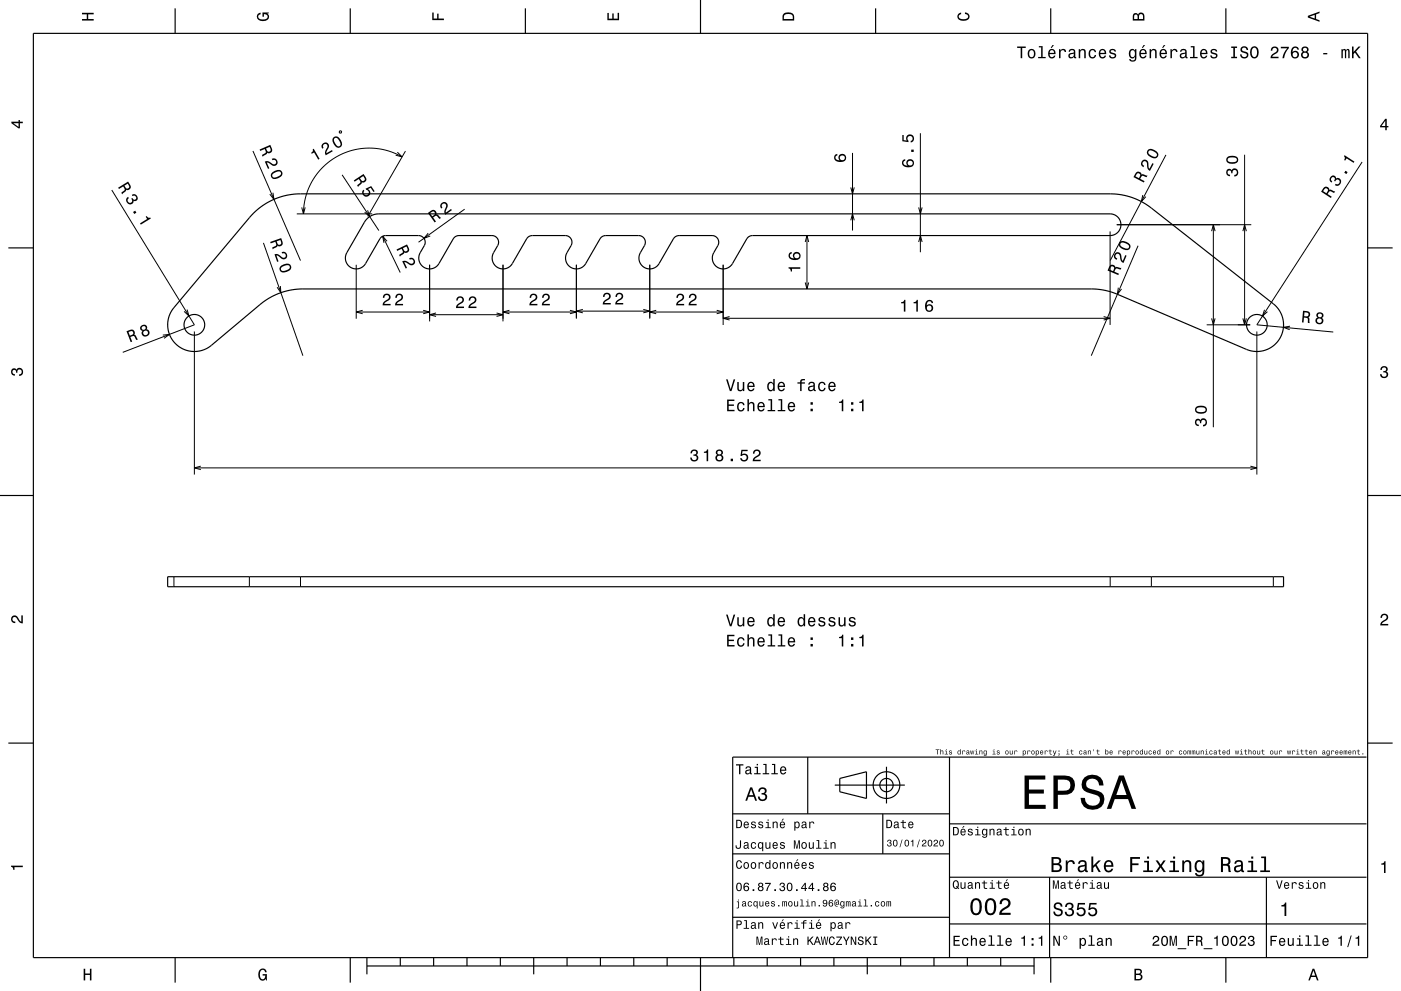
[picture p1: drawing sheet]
<svg xmlns="http://www.w3.org/2000/svg" width="420mm" height="297mm" viewBox="0 0 420 297" stroke-linecap="round" stroke-linejoin="round" font-family="sans-serif">
<g fill="none" stroke="#000" stroke-width=".3">
<path d="M101.8 39.3h.5v.5h-.5zM275.9 39.9v35.7M33.5 57l24.8 40.3-21.5 8.3M75.8 45.2l14.3 32.9M81.8 57.8l.3 1.9-1.2-1.5M102.6 52.4l11 16.7M119.1 45.6l1.4 1.4-1.9-.5M120.5 47l-2.4-1.2-2.4-.8-2.4-.5-2.5-.1-2.8 .2-2.4 .5-2.6 .9-2.3 1.1-2 1.4-2.1 1.8-1.6 1.9-1.4 2.1-1 2-.9 2.6-.6 2.7-.1 2.5M121.5 45.3l-11.3 19.6M255.1 56.2l.5 1.9 .5-1.9M255.6 45.8v23.3M342.6 58.5l-.4 1.9 1.3-1.5"/>
<path d="M349.5 46.4l-16.7 31.7M373.1 46.4v50.9M408.3 48.5l-31.5 48.8 22.9 2.2M79 72.8l11.8 33.8M89 64.1h22.6M90.5 62.2l.5 1.9 .5-1.9M106.8 79.3v16.2M110.2 63l.6 1.9-1.5-1.3M114.7 70.8l5.3 10.9M116 72.3l-1.3-1.5 .4 2M128.4 69.9l-1.3 1.5 1.9-.7M128.8 79.3v17"/>
<path d="M139.3 62.7l-13.8 9.9M150.8 79.3v17M172.8 79.3v16.2M194.8 79.3v16.2M216.8 79.3v18.1M241.4 72.5l.5-1.9 .5 1.9M241.9 70.6v16M255.1 66l.5-1.9 .5 1.9M275.4 72.5l.5-1.9 .5 1.9M275.4 62.2l.5 1.9 .5-1.9M332.8 69.3v28.1M334.8 67.3h40.3"/>
<path d="M341.2 73.6l-14.1 33M363.2 69.3l.5-2 .6 2M363.7 67.3v60.7M372.6 69.3l.5-2 .5 2M56.1 92.8l.5 1.9-1.4-1.4M58.3 99.3v42.9M84 85.7l.2 2-1.1-1.6M106.8 93.5h22M108.7 93l-1.9 .5 1.9 .5M126.9 93l1.9 .5-1.9 .5M128.8 94.3h22M130.7 93.8l-1.9 .5 1.9 .5"/>
<path d="M148.9 93.8l1.9 .5-1.9 .5M150.8 93.5h22M152.7 93l-1.9 .5 1.9 .5M170.9 93l1.9 .5-1.9 .5M172.8 93.2h22M174.7 92.7l-1.9 .5 1.9 .6M192.9 92.7l1.9 .5-1.9 .6M194.8 93.5h22M196.7 93l-1.9 .5 1.9 .5M214.9 93l1.9 .5-1.9 .5M216.8 95.4h116M218.7 94.9l-1.9 .5 1.9 .5"/>
<path d="M241.4 84.7l.5 1.9 .5-1.9M330.9 94.9l1.9 .5-1.9 .5M335.3 86.2l-.3 2 1.2-1.6M361.7 97.3h13.1M363.2 95.4l.5 1.9 .6-1.9M372.6 95.4l.5 1.9 .5-1.9M376.8 99.3v42.9M379.1 92.8l-.6 1.9 1.5-1.3M386.7 97.8l-1.9 .3 1.8 .7M48.8 100.4l2-.2-1.6 1.2M60.2 139.7l-1.9 .5 1.9 .5M374.9 139.7l1.9 .5-1.9 .5"/>
<path d="M58.3 140.2h318.5M52.1 172.8v3M74.8 172.8v3M90.1 172.8v3M332.8 172.8v3M345.2 172.8v3M381.7 172.8v3"/>
</g>
<g fill="none" stroke="#000" stroke-width=".35">
<path d="M10 10h400v277h-400zM52.5 2.5v7.5M105 2.5v7.5M157.5 2.5v7.5M210 0v10M262.5 2.5v7.5M315 2.5v7.5M367.5 2.5v7.5M2.5 74.3h7.5M76.1 63.8l3.1-2.5 3.3-1.7 3.6-1.1 3.5-.4 245 .1 2.5 .4 2.6 .7 2.3 1 2.2 1.3 37.8 29.6a8 8 0 0 1 1.6 10.3 8 8 0 0 1-9.9 3.2l-39.4-16.8-3.4-.9-3.7-.4h-237.6l-2.5 .3-2.4 .7-2.1 .8-2.5 1.3-2 1.4-14.7 12.4a8 8 0 0 1-10.8-.5 8 8 0 0 1-.5-10.8zM110 65.6a5 5 0 0 1 3.6-1.5h219.4a3.2 3.2 0 0 1 3 3.4 3.2 3.2 0 0 1-3.2 3.1h-107.5l-.9 .4-.5 .5-4.4 7.7a3.2 3.2 0 0 1-4.4 .9 3.2 3.2 0 0 1-1.1-4.4l1.3-2.3a2 2 0 0 0-1.8-2.8h-9.9l-1 .2-.7 .8-4.4 7.6a3.2 3.2 0 0 1-4.4 .9 3.2 3.2 0 0 1-1.1-4.4l1.3-2.3a2 2 0 0 0-1.8-2.8h-9.9l-1 .2-.7 .7-4.4 7.7a3.3 3.3 0 0 1-4.4 .9 3.3 3.3 0 0 1-1.1-4.4l1.3-2.3a2 2 0 0 0-1.8-2.8h-9.9l-1 .2-.7 .7-4.4 7.7a3.3 3.3 0 0 1-4.4 .9 3.3 3.3 0 0 1-1.1-4.4l1.3-2.3a2 2 0 0 0-1.8-2.8h-9.9l-1 .2-.7 .7-4.4 7.7a3.2 3.2 0 0 1-4.4 .9 3.2 3.2 0 0 1-1.1-4.4l1.3-2.3a2 2 0 0 0-1.8-2.8h-9.9l-1 .2-.7 .8-4.4 7.6a3.2 3.2 0 0 1-4.4 .9 3.2 3.2 0 0 1-1.1-4.4zM410 74.3h7.5"/>
<path d="M0 148.5h10M410 148.5h10M50.3 172.8h334.5v3h-334.5zM2.5 222.7h7.5M242.2 226.9v17M250.3 235.3h21M251.8 233.3l8-2v8l-8-2zM265.8 229.8v11M284.7 226.9v60M409.7 226.9h-190v60M410 222.7h7.5M219.7 243.9h65"/>
<path d="M219.7 255.9h65M264.7 243.9v12M284.7 246.9h125M219.7 274.9h65M284.7 276.9h125M284.7 262.9h125M314.7 262.9v24M379.7 262.9v24M52.5 287v7.5M105 287v7.5M110 289.5h200M110 287v5"/>
<path d="M120 287v2.5M130 287v2.5M140 287v2.5M150 287v2.5M160 287v5M170 287v2.5M180 287v2.5M190 287v2.5M200 287v2.5M210 287v10M220 287v2.5M230 287v2.5"/>
<path d="M240 287v2.5M250 287v2.5M260 287v5M270 287v2.5M280 287v2.5M290 287v2.5M300 287v2.5M310 287v5M315 287v7.5M367.5 287v7.5"/>
<circle cx="58.3" cy="97.3" r="3.1"/>
<circle cx="376.8" cy="97.3" r="3.1"/>
<circle cx="265.8" cy="235.3" r="2"/>
<circle cx="265.8" cy="235.3" r="4"/>
</g>
<g fill="#000">
<path d="M24.6 3.8h3.5v.5h-1.7v1.4h1.7v.5h-3.5v-.5h1.4v-1.4h-1.4z" fill-rule="evenodd"/>
<path d="M77.3 4.2l.8-.4v.5l-.3 .1a.68 .68 0 0 0-.4 .6 .68 .68 0 0 0 .4 .6 1.68 1.68 0 0 0 2.4-.6 .93 .93 0 0 0-1.1-.8v.8h-.4v-1.3h1.9v.3l-.5 .1 .4 .4a1.19 1.19 0 0 1-.9 1.7 1.9 1.9 0 0 1-2.6-1.3z" fill-rule="evenodd"/>
<path d="M129.6 3.8h.4v1.8h1.1v-1.5h.4v1.5h1.6v.4h-3.5z" fill-rule="evenodd"/>
<path d="M182.1 3.9h.4v1.7h1.1v-1.6h.4v1.6h1.2v-1.8h.4v2.3h-3.5z" fill-rule="evenodd"/>
<path d="M235 4a2.21 2.21 0 0 0-.4 2.2h3.5v-1.2a1.92 1.92 0 0 0-3.1-1zM235.3 4.4l.4-.2a1.45 1.45 0 0 1 2 .8v.7h-2.7l.1-1z" fill-rule="evenodd"/>
<path d="M287.3 4.2l.8-.4v.4l-.3 .1a.66 .66 0 0 0-.4 .6 .66 .66 0 0 0 .4 .6 1.69 1.69 0 0 0 2.5-.5 .9 .9 0 0 0-1-.8v-.5a1.24 1.24 0 0 1 1.4 1.1 1.24 1.24 0 0 1-1.1 1.4 1.93 1.93 0 0 1-2.6-1.2z" fill-rule="evenodd"/>
<path d="M304.9 13.9v.5h1.1v3h.5v-3h1v-.5zM308.4 15a1.45 1.45 0 0 0-.2 1.7 1.45 1.45 0 0 0 1.5 .7 1.45 1.45 0 0 0 .7-1.7 1.45 1.45 0 0 0-1.6-1zM308.7 15.3a.67 .67 0 0 1 .7-.2 .67 .67 0 0 1 .5 .5 .93 .93 0 0 1 0 1.1 .93 .93 0 0 1-1 .4 1.36 1.36 0 0 1-.2-1.8zM311.4 13.8v.4h.7v2.9h-.9v.3h2.3v-.3h-.9v-3.3zM315.5 13.5l-.5 .9h.3l.7-.9zM314.5 15a1.45 1.45 0 0 0-.2 1.7 1.45 1.45 0 0 0 1.4 .8l.7-.8h-.4l-.6 .4a.75 .75 0 0 1-.7-.9h1.7a1.16 1.16 0 0 0-.4-1.3 1.16 1.16 0 0 0-1.5 .1zM314.9 15.2l.2-.1a.67 .67 0 0 1 .7 .1 .67 .67 0 0 1 .2 .6h-1.3zM317.5 14.7v2.7h.4v-1.5a.66 .66 0 0 1 .4-.8 .66 .66 0 0 1 .8 .2l.1 .3h.4a.89 .89 0 0 0-.7-.9 .89 .89 0 0 0-1 .5v-.5zM320.6 14.9l-.2 .6h.4a.55 .55 0 0 1 .7-.5 .55 .55 0 0 1 .3 .8h-.2a.91 .91 0 0 0-1.3 .5 .91 .91 0 0 0 .8 1.2l.9-.4 .1 .3 .5 .1v-.4h-.2v-1.6a1.02 1.02 0 0 0-1.8-.6zM320.8 16.4l1.1-.3a.77 .77 0 0 1-.2 .8 .77 .77 0 0 1-.9 .1zM323.4 14.7v2.7h.4v-1.5a.63 .63 0 0 1 .6-.9 .63 .63 0 0 1 .6 .8v1.6h.5v-1.7a.89 .89 0 0 0-.6-1 .89 .89 0 0 0-1.1 .5v-.5zM326.7 15a1.45 1.45 0 0 0-.3 1.7 1.45 1.45 0 0 0 1.5 .8l.6-.6 .1-.4h-.4l-.4 .6a1.02 1.02 0 0 1-1-1 1.02 1.02 0 0 1 1-1l.4 .5h.4a1.09 1.09 0 0 0-.8-.9 1.09 1.09 0 0 0-1.1 .3zM329.7 15a1.45 1.45 0 0 0-.3 1.7 1.45 1.45 0 0 0 1.5 .8l.7-.8h-.5l-.6 .4a.75 .75 0 0 1-.6-.9h1.7a1.16 1.16 0 0 0-.5-1.3 1.16 1.16 0 0 0-1.4 .1zM330 15.2l.2-.1a.67 .67 0 0 1 .7 .1 .67 .67 0 0 1 .3 .6h-1.3zM332.8 14.9l-.2 .2a.96 .96 0 0 0 1.2 1.2l.3 .1a.6 .6 0 0 1-.5 .8 .6 .6 0 0 1-.7-.6h-.4a1.03 1.03 0 0 0 1.3 1 1.03 1.03 0 0 0 .6-1.5l-1.3-.5a.54 .54 0 0 1 .4-.6 .54 .54 0 0 1 .6 .5l.5-.1a1.09 1.09 0 0 0-1.8-.5zM338.7 15a1.49 1.49 0 0 0-.3 1.6 1.49 1.49 0 0 0 1.3 .9l.6-.5a.73 .73 0 0 1-.4 1 .73 .73 0 0 1-1-.3h-.4a1.09 1.09 0 0 0 1.3 .8 1.09 1.09 0 0 0 .9-1.2v-2.6h-.4v.5l-.4-.4a.89 .89 0 0 0-1.2 .2zM339 15.3a.63 .63 0 0 1 .7-.2 .63 .63 0 0 1 .5 .5 .92 .92 0 0 1 0 1.1 .92 .92 0 0 1-.9 .4l-.4-.6zM342.8 13.5l-.5 .9h.3l.7-.9zM341.8 15a1.45 1.45 0 0 0-.2 1.7 1.45 1.45 0 0 0 1.4 .8l.7-.8h-.4l-.6 .4a.75 .75 0 0 1-.7-.9h1.8a1.17 1.17 0 0 0-.5-1.3 1.17 1.17 0 0 0-1.5 .1zM342.2 15.2l.2-.1a.67 .67 0 0 1 .7 .1 .67 .67 0 0 1 .2 .6h-1.3zM344.6 14.7v2.7h.5v-1.5a.63 .63 0 0 1 .4-.8 .63 .63 0 0 1 .8 .4v1.9h.4v-1.7a.89 .89 0 0 0-.6-1 .89 .89 0 0 0-1 .5v-.5zM348.9 13.5l-.5 .9h.3l.7-.9zM347.9 15a1.46 1.46 0 0 0-.2 1.7 1.46 1.46 0 0 0 1.4 .8l.7-.8h-.4l-.6 .4a.75 .75 0 0 1-.7-.9h1.7a1.17 1.17 0 0 0-.4-1.3 1.17 1.17 0 0 0-1.5 .1zM348.3 15.2l.2-.1a.67 .67 0 0 1 .7 .1 .67 .67 0 0 1 .2 .6h-1.3zM350.9 14.7v2.7h.4v-1.5a.66 .66 0 0 1 .4-.8 .66 .66 0 0 1 .8 .2l.1 .3h.4a.89 .89 0 0 0-.7-.9 .89 .89 0 0 0-1 .5v-.5zM354 14.9l-.2 .6h.4a.55 .55 0 0 1 .6-.5 .55 .55 0 0 1 .4 .8h-.2a.91 .91 0 0 0-1.3 .5 .91 .91 0 0 0 .8 1.2l.9-.4 .1 .3 .5 .1-.2-.6v-1.4a1.02 1.02 0 0 0-.7-.9 1.02 1.02 0 0 0-1.1 .3zM354.2 16.4l1.1-.3a.77 .77 0 0 1-.2 .8 .77 .77 0 0 1-.9 .1zM357 13.8v.4h.7v2.9h-.9v.3h2.2v-.3h-.9v-3.3zM360.1 15a1.45 1.45 0 0 0-.3 1.7 1.45 1.45 0 0 0 1.4 .8l.7-.8h-.4l-.6 .4a.76 .76 0 0 1-.7-.9h1.8a1.16 1.16 0 0 0-.5-1.3 1.16 1.16 0 0 0-1.4 .1zM360.4 15.2l.2-.1a.67 .67 0 0 1 .7 .1 .67 .67 0 0 1 .2 .6h-1.3zM363.1 14.9l-.2 .2a.96 .96 0 0 0 1.2 1.2l.3 .1a.6 .6 0 0 1-.5 .8 .6 .6 0 0 1-.6-.6h-.5a1.03 1.03 0 0 0 1.3 1 1.03 1.03 0 0 0 .7-1.5l-1.4-.5a.54 .54 0 0 1 .5-.6 .54 .54 0 0 1 .6 .5l.4-.1a1.09 1.09 0 0 0-1.8-.5zM369.1 13.9v.5h.6v2.6h-.6v.4h1.8v-.4h-.7v-2.6h.7v-.5zM372.2 14.1a1.09 1.09 0 0 0-.2 1.4 1.09 1.09 0 0 0 1.2 .4 .64 .64 0 0 1 .5 1 .64 .64 0 0 1-1 .2l-.5-.8h-.4a1.21 1.21 0 0 0 1.4 1.3 1.21 1.21 0 0 0 .8-1.8l-.8-.4a.71 .71 0 0 1-.9-.6 .7 .7 0 0 1 .8-.5 .7 .7 0 0 1 .6 .7h.5a1.19 1.19 0 0 0-.8-1.1 1.19 1.19 0 0 0-1.2 .2zM375.1 14.3a2.03 2.03 0 0 0 .9 3.2 2.03 2.03 0 0 0 1-3.2 1.17 1.17 0 0 0-1.9 0zM375.7 14.4l.3-.1a1.65 1.65 0 0 1 0 2.8 1.68 1.68 0 0 1-.3-2.7zM381.3 14.2l-.3 1h.4a.7 .7 0 0 1 .5-.9 .7 .7 0 0 1 .9 .6 .7 .7 0 0 1-.5 .8l-.3 .2a1.63 1.63 0 0 0-1.1 1.5h2.4v-.4h-1.9l.8-.8a1.17 1.17 0 0 0 1-1.7 1.17 1.17 0 0 0-1.9-.3zM384 14v.5h1.9a5.2 5.2 0 0 0-1.4 2.9h.5a5.3 5.3 0 0 1 1.4-3v-.4zM387.5 14.2a2.4 2.4 0 0 0 .2 3.2 1.16 1.16 0 0 0 1.5-.3 1.16 1.16 0 0 0-.2-1.5 1.16 1.16 0 0 0-1.5 0 1.02 1.02 0 0 1 .8-1.3l.4 .2 .2 .4h.5a1.12 1.12 0 0 0-.7-.9 1.12 1.12 0 0 0-1.2 .2zM387.5 16.4a.75 .75 0 0 1 1.4 0 .75 .75 0 0 1-1.4 0zM390.4 14.2l-.2 .3a.8 .8 0 0 0 .4 1.1 1.09 1.09 0 0 0-.2 1.6 1.09 1.09 0 0 0 1.6 0 1.09 1.09 0 0 0-.1-1.6 .95 .95 0 0 0 .2-1.4 .95 .95 0 0 0-1.3-.2zM390.5 16.5a.71 .71 0 0 1 1.4 0 .71 .71 0 0 1-1.4 0zM390.6 14.9a.6 .6 0 0 1 1.2 0 .6 .6 0 0 1-1.2 0zM396.7 15.9v.4h1.2v-.4zM402.2 14.7v2.7h.4v-1.8l.2-.6h.2l.2 .3v2.1h.4v-2l.3-.4 .3 .5v1.9h.4v-1.8a.69 .69 0 0 0-.5-1l-.6 .4-.5-.4-.5 .4v-.3zM405.3 13.9v3.5h.5v-1.2l.4-.4 1.2 1.6h.5l-1.4-2 1.4-1.5h-.6l-1.5 1.7v-1.7z" fill-rule="evenodd"/>
<path d="M339.8 4.2l-.2 2h3.5v-1.4a.98 .98 0 0 0-.7-1 .98 .98 0 0 0-1.2 .6 .84 .84 0 0 0-1.4-.2zM340.1 4.5l.4-.1 .4 .1 .1 1.2h-1zM341.6 4.4l.4-.2a.58 .58 0 0 1 .7 .7v.8h-1.2z" fill-rule="evenodd"/>
<path d="M392.1 4.7v.6l3.5 1.2v-.4l-1-.4v-1.4l1-.4v-.4zM392.6 5l1.5-.5v1z" fill-rule="evenodd"/>
<path d="M3.4 36.5v.4l2.1 1.6h.5v-1.6h.8v-.4h-.8v-.5h-.4v.5zM4 36.9h1.6v1.1z" fill-rule="evenodd"/>
<path d="M415.3 35.6l-1.6 2.1v.5h1.6v.8h.4v-.8h.5v-.4h-.5v-2.2zM415.3 36.2v1.6h-1.1z" fill-rule="evenodd"/>
<path d="M35.4 56.2l.3 .4 1.2-.7 .5 .9-1 1 .2 .4 1.2-1v-.3a.97 .97 0 0 0 1.2-.3 .97 .97 0 0 0 0-1.2l-.6-1zM37.3 55.6l1-.6 .3 .5a.6 .6 0 0 1-.2 .9 .6 .6 0 0 1-.8-.3z" fill-rule="evenodd"/>
<path d="M38 59.3a1.17 1.17 0 0 0 .4 1.9 1.17 1.17 0 0 0 1.6-1 1.01 1.01 0 0 0 1.4-.8 1.01 1.01 0 0 0-1-1.2l-.9 .2 .2 .4a.62 .62 0 0 1 .9-.1 .62 .62 0 0 1 .2 .8 .62 .62 0 0 1-.8 .2l-.3-.4-.4 .2a.72 .72 0 0 1 .2 1.1 .72 .72 0 0 1-1.1 0 .72 .72 0 0 1 0-1l.2-.2-.2-.4zM39.9 63.5l.4 .6 .6-.4-.4-.6zM43.7 64.9l.4 .7-2.1 1.3 .2 .4 3-1.8-.2-.3a.77 .77 0 0 1-1-.5z" fill-rule="evenodd"/>
<path d="M77.8 44.8l.2 .4 1.4-.5 .3 1-1.2 .8 .3 .5 1.2-.9 .1-.3a.97 .97 0 0 0 1.2-.1 .97 .97 0 0 0 .2-1.2l-.5-1.1zM79.8 44.5l1-.5 .3 .5a.6 .6 0 0 1-.3 .9 .6 .6 0 0 1-.8-.4z" fill-rule="evenodd"/>
<path d="M79.4 48.4l.9 2.2 .4-.1-.7-1.8 1 .5a1.18 1.18 0 0 0 1.7 .4 1.18 1.18 0 0 0 .4-1.6 1.18 1.18 0 0 0-1.6-.4l.2 .4a.7 .7 0 0 1 .9 .2 .7 .7 0 0 1-.1 .9 .7 .7 0 0 1-1-.1l-.2-.2a1.63 1.63 0 0 0-1.9-.4zM81.7 51.6a1.14 1.14 0 0 0-.4 1.4 1.14 1.14 0 0 0 1.4 .6l.7-.2a1.52 1.52 0 0 0 1.2-1.8 1.43 1.43 0 0 0-2.2-.4zM81.7 52.2l.4-.3a1.61 1.61 0 0 1 2.1-.2l.1 .4a2.37 2.37 0 0 1-2.4 1l-.3-.6z" fill-rule="evenodd"/>
<path d="M93.7 44.7a.77 .77 0 0 1-.4 1.1l.2 .3 .7-.4 1.2 2.1 .4-.2-1.8-3zM96.6 43.2a1.16 1.16 0 0 0 0 1.4l.4-.3a.7 .7 0 0 1 0-1 .7 .7 0 0 1 1 0 .7 .7 0 0 1 0 1l-.2 .3a1.64 1.64 0 0 0-.1 1.9l2-1.2-.2-.3-1.6 .9 .3-1.1a1.16 1.16 0 0 0 .2-1.8 1.16 1.16 0 0 0-1.8 .2zM99.8 41.4a2.43 2.43 0 0 0 1.7 2.9 1.14 1.14 0 0 0 1-1.6l-.4-.7a1.51 1.51 0 0 0-1.9-1zM100.2 41.6l.5-.3a2.37 2.37 0 0 1 1.3 2.3l-.5 .3a2.39 2.39 0 0 1-1.3-2.3z" fill-rule="evenodd"/>
<path d="M106.1 54.1l.2 .4 1.3-.9 .5 1-1 1 .3 .4 1-1 .1-.4a.97 .97 0 0 0 1.1-.3 .97 .97 0 0 0 0-1.2l-.6-1zM107.9 53.4l1-.6 .3 .4a.6 .6 0 0 1-.1 1 .6 .6 0 0 1-.9-.3z" fill-rule="evenodd"/>
<path d="M109 56.8l.2 .4a.8 .8 0 0 0 .4 1.2 .8 .8 0 0 0 1.1-.6 .8 .8 0 0 0-.9-.9l-.2-.3 1.7-.8 1 1.5-.3 .3-.9-1.3-.8 .4a1.21 1.21 0 0 1 .4 1.7 1.21 1.21 0 0 1-1.8 .3 1.21 1.21 0 0 1 .1-1.9z" fill-rule="evenodd"/>
<path d="M250.3 46.4a1.44 1.44 0 0 0 .1 1.7 1.44 1.44 0 0 0 1.6 .5 1.26 1.26 0 0 0 1.7-1 1.26 1.26 0 0 0-1.2-1.5 1.11 1.11 0 0 0-1.1 .7 1.11 1.11 0 0 0 .3 1.3 1.02 1.02 0 0 1-1.2-.9l.1-.4 .4-.2v-.5zM251.8 47.3a.75 .75 0 0 1 1.5 0 .75 .75 0 0 1-1.5 0z" fill-rule="evenodd"/>
<path d="M270.7 48a1.44 1.44 0 0 0 .1 1.7 1.44 1.44 0 0 0 1.6 .4 1.26 1.26 0 0 0 1.6-.9 1.26 1.26 0 0 0-1.2-1.5 1.11 1.11 0 0 0-1 .7 1.11 1.11 0 0 0 .3 1.2 1.02 1.02 0 0 1-1.3-.8l.2-.4 .4-.2v-.5zM272.1 48.9a.75 .75 0 0 1 1.5 0 .75 .75 0 0 1-1.5 0zM273.2 44.8v.7h.7v-.7zM270.5 40.5v1.8l1.9 .3v-.4a.8 .8 0 0 1-.3-1.2 .8 .8 0 0 1 1.3 0 .8 .8 0 0 1-.4 1.2v.5a1.21 1.21 0 0 0 1.1-1.5 1.21 1.21 0 0 0-1.7-.8 1.21 1.21 0 0 0-.5 1.7l-1-.1v-1.5z" fill-rule="evenodd"/>
<path d="M340.6 51.7l-.8 1.4 3.1 1.6 .2-.4-1.3-.7 .6-.9 1.3 .4 .3-.5-1.4-.4-.4 .1-.2-.6a.98 .98 0 0 0-1.4 0zM340.8 52.1a.59 .59 0 0 1 .9 0 .59 .59 0 0 1 0 .8l-.3 .5-1-.5z" fill-rule="evenodd"/>
<path d="M342.5 48.1a1.16 1.16 0 0 0 .3 2l.2-.4a.71 .71 0 0 1-.5-.9 .71 .71 0 0 1 .8-.5 .71 .71 0 0 1 .6 .9v.3a1.63 1.63 0 0 0 .8 1.7l1.2-2.1-.4-.2-.9 1.7-.3-1.1a1.17 1.17 0 0 0-.4-1.4 1.17 1.17 0 0 0-1.4 0zM344.3 44.8a1.14 1.14 0 0 0 0 1.9 1.9 1.9 0 0 0 2.8 .2 2.03 2.03 0 0 0-2.3-2.3zM344.5 45.1a2.37 2.37 0 0 1 2.4 1.3l-.4 .5a2.36 2.36 0 0 1-2.3-1.2z" fill-rule="evenodd"/>
<path d="M367.8 50.9a1.17 1.17 0 0 0-.1 1.2 1.17 1.17 0 0 0 1.1 .7v-.4a.62 .62 0 0 1-.8-.4 .62 .62 0 0 1 .3-.8 .62 .62 0 0 1 .8 .2v.5h.4a.74 .74 0 0 1 .6-.9 .74 .74 0 0 1 .8 .8 .74 .74 0 0 1-.9 .6v.5a1.18 1.18 0 0 0 1.2-1.5 1.18 1.18 0 0 0-1.8-.6l-.2 .2a.86 .86 0 0 0-1.4-.1zM368.1 47a1.13 1.13 0 0 0-.5 1.2 1.13 1.13 0 0 0 1 .8 1.9 1.9 0 0 0 2.6-1.1 2.03 2.03 0 0 0-3.1-.9zM368.1 47.6a2.38 2.38 0 0 1 2.6 0v.6a2.37 2.37 0 0 1-2.6 0z" fill-rule="evenodd"/>
<path d="M397 56.1l-1 1.3 3 1.9 .2-.3-1.2-.9 .6-.8 1.4 .5 .3-.4-1.4-.6-.4 .1-.2-.6a.97 .97 0 0 0-1.3-.2zM397.2 56.6a.59 .59 0 0 1 .8 0 .59 .59 0 0 1-.1 .9l-.3 .4-.9-.6z" fill-rule="evenodd"/>
<path d="M399.1 52.8a1.11 1.11 0 0 0 .1 1.9l.2-.4a.62 .62 0 0 1-.5-.7 .62 .62 0 0 1 .7-.5 .62 .62 0 0 1 .6 .7l-.3 .4 .4 .2a.72 .72 0 0 1 .8-.6 .72 .72 0 0 1 .5 .9 .72 .72 0 0 1-.9 .5l-.3-.1-.2 .4a1.17 1.17 0 0 0 1.8-.6 1.17 1.17 0 0 0-1.2-1.5l-.3 .1a.86 .86 0 0 0-.5-.8 .86 .86 0 0 0-.9 .1zM403.4 51.2l-.4 .6 .6 .4 .4-.6zM403.1 46.5l-.2 .3a.77 .77 0 0 1 .1 1.2l.3 .1 .4-.6 2.1 1.3 .2-.4z" fill-rule="evenodd"/>
<path d="M81 72.5l.1 .5 1.4-.5 .2 .4v.8l-1.1 .5 .2 .5 1.3-.7 .1-.4a.97 .97 0 0 0 1.2 0 .97 .97 0 0 0 .3-1.1l-.4-1.1zM82.9 72.3l1.1-.4 .2 .6a.6 .6 0 0 1-.3 .8 .6 .6 0 0 1-.8-.5z" fill-rule="evenodd"/>
<path d="M82.3 76.2l.8 2.3 .4-.2-.6-1.8 1 .6a1.18 1.18 0 0 0 1.6 .6 1.18 1.18 0 0 0 .5-1.6 1.18 1.18 0 0 0-1.6-.5l.2 .4a.7 .7 0 0 1 1 .2 .7 .7 0 0 1-.2 1 .7 .7 0 0 1-1-.2l-.3-.2a1.63 1.63 0 0 0-1.8-.6zM84 79.9a1.13 1.13 0 0 0 0 1.3 1.13 1.13 0 0 0 1.2 .5l.7-.2a1.51 1.51 0 0 0 1.4-1.8 2.03 2.03 0 0 0-3.3 .2zM84.4 80.2l.3-.3a1.61 1.61 0 0 1 2.2 0v.3a2.38 2.38 0 0 1-2.5 .9l-.2-.6z" fill-rule="evenodd"/>
<path d="M118.9 74.8l.2 .4 1.3-.6 .2 .4 .1 .7-1 .7 .2 .5 1.2-.9 .1-.4a.97 .97 0 0 0 1.2-.1 .97 .97 0 0 0 .1-1.2l-.5-1zM120.8 74.4l1-.5 .3 .5a.6 .6 0 0 1-.2 .9 .6 .6 0 0 1-.9-.4z" fill-rule="evenodd"/>
<path d="M120.6 78.3a2.74 2.74 0 0 1 2.6 .7 .7 .7 0 0 0 .8-.9 .7 .7 0 0 0-1.2-.3l-.1-.4a1.18 1.18 0 0 1 1.6 .4 1.18 1.18 0 0 1-.4 1.6 1.18 1.18 0 0 1-1.6-.4l-1.1-.4 .8 1.7-.4 .2z" fill-rule="evenodd"/>
<path d="M128.3 63.8l2 2.9 .4-.3-.9-1.2 .9-.6 1.1 1 .4-.3-1.1-1-.3-.1a.97 .97 0 0 0-.4-1.1 .97 .97 0 0 0-1.2 0zM128.9 63.9l.5-.3a.6 .6 0 0 1 .9 0 .6 .6 0 0 1-.3 .9l-.4 .3z" fill-rule="evenodd"/>
<path d="M132.5 60.8a1.15 1.15 0 0 1 1.6 .2 1.15 1.15 0 0 1-.2 1.6l-.2 1.1 1.5-1.1 .3 .4-2 1.4a2.74 2.74 0 0 1 .3-2.7 .69 .69 0 0 0-1-.6 .69 .69 0 0 0-.2 1.1l-.4 .2a1.11 1.11 0 0 1 .3-1.6z" fill-rule="evenodd"/>
<path d="M334.3 75.9a1.16 1.16 0 0 0 .5 2l.1-.4a.7 .7 0 0 1-.5-.9 .7 .7 0 0 1 .8-.5 .7 .7 0 0 1 .6 .8v.3a1.63 1.63 0 0 0 1 1.6l.9-2.2-.4-.1-.7 1.7-.4-1.1a1.18 1.18 0 0 0-.5-1.3 1.18 1.18 0 0 0-1.4 .1zM335.8 72.4a1.14 1.14 0 0 0 .2 1.9 1.9 1.9 0 0 0 2.8 0 2.03 2.03 0 0 0-2.5-2.1zM336.1 72.8a2.38 2.38 0 0 1 2.4 1l-.3 .6a2.37 2.37 0 0 1-2.4-1z" fill-rule="evenodd"/>
<path d="M42.3 97.6a.84 .84 0 0 0-.3 .9 .84 .84 0 0 0 .7 .7 1.09 1.09 0 0 0 .4 1.5 1.09 1.09 0 0 0 1.6-.6 1.09 1.09 0 0 0-.8-1.4 .95 .95 0 0 0-.2-1.4 .95 .95 0 0 0-1.4 .3zM42.9 99.8a.71 .71 0 0 1 1.4 0 .71 .71 0 0 1-1.4 0zM42.5 98.3a.6 .6 0 0 1 1.2 0 .6 .6 0 0 1-1.2 0z" fill-rule="evenodd"/>
<path d="M115.1 88.3l-.3 1h.4a.71 .71 0 0 1 .5-.9 .71 .71 0 0 1 .9 .5 .71 .71 0 0 1-.5 .9l-.3 .1a1.64 1.64 0 0 0-1.1 1.6h2.4v-.4h-1.9l.8-.8a1.17 1.17 0 0 0 1-1.7 1.17 1.17 0 0 0-1.9-.3zM118.8 88.3l-.3 1h.5a.71 .71 0 0 1 .5-.9 .71 .71 0 0 1 .8 .5 .71 .71 0 0 1-.5 .9l-.3 .1a1.64 1.64 0 0 0-1.1 1.6h2.4v-.4h-1.9l.9-.8a1.17 1.17 0 0 0 .9-1.7 1.17 1.17 0 0 0-1.9-.3z" fill-rule="evenodd"/>
<path d="M137.1 89.1l-.3 1h.4a.7 .7 0 0 1 .6-.9 .7 .7 0 0 1 .8 .5 .7 .7 0 0 1-.5 .9l-.3 .1a1.63 1.63 0 0 0-1.1 1.6h2.4v-.4h-1.9l.8-.8a1.17 1.17 0 0 0 1-1.7 1.17 1.17 0 0 0-1.9-.3zM140.8 89.1l-.3 1h.5a.7 .7 0 0 1 .5-.9 .7 .7 0 0 1 .8 .5 .7 .7 0 0 1-.5 .9l-.3 .1a1.63 1.63 0 0 0-1.1 1.6h2.4v-.4h-1.9l.9-.8a1.17 1.17 0 0 0 .9-1.7 1.17 1.17 0 0 0-1.9-.3z" fill-rule="evenodd"/>
<path d="M159.1 88.3l-.3 1h.4a.71 .71 0 0 1 .6-.9 .71 .71 0 0 1 .8 .5 .71 .71 0 0 1-.5 .9l-.3 .1a1.63 1.63 0 0 0-1.1 1.6h2.4v-.4h-1.9l.8-.8a1.17 1.17 0 0 0 1-1.7 1.17 1.17 0 0 0-1.9-.3zM162.8 88.3l-.3 1h.5a.71 .71 0 0 1 .5-.9 .71 .71 0 0 1 .8 .5 .71 .71 0 0 1-.5 .9l-.3 .1a1.63 1.63 0 0 0-1.1 1.6h2.4v-.4h-1.9l.9-.8a1.17 1.17 0 0 0 .9-1.7 1.17 1.17 0 0 0-1.9-.3z" fill-rule="evenodd"/>
<path d="M181.1 88l-.3 1h.4a.71 .71 0 0 1 .5-.9 .71 .71 0 0 1 .9 .6 .71 .71 0 0 1-.5 .8l-.3 .2a1.63 1.63 0 0 0-1.1 1.5h2.4v-.4h-1.9l.8-.8a1.17 1.17 0 0 0 1-1.7 1.17 1.17 0 0 0-1.9-.3zM184.8 88l-.3 1h.5a.71 .71 0 0 1 .5-.9 .71 .71 0 0 1 .8 .6 .71 .71 0 0 1-.5 .8l-.3 .2a1.63 1.63 0 0 0-1.1 1.5h2.4v-.4h-1.9l.9-.8a1.17 1.17 0 0 0 .9-1.7 1.17 1.17 0 0 0-1.9-.3z" fill-rule="evenodd"/>
<path d="M203.1 88.3l-.3 1h.4a.71 .71 0 0 1 .5-.9 .71 .71 0 0 1 .9 .5 .71 .71 0 0 1-.5 .9l-.3 .1a1.63 1.63 0 0 0-1.1 1.6h2.4v-.4h-1.9l.8-.8a1.17 1.17 0 0 0 1-1.7 1.17 1.17 0 0 0-1.9-.3zM206.8 88.3l-.3 1h.5a.71 .71 0 0 1 .5-.9 .71 .71 0 0 1 .8 .5 .71 .71 0 0 1-.5 .9l-.3 .1a1.63 1.63 0 0 0-1.1 1.6h2.4v-.4h-1.9l.9-.8a1.17 1.17 0 0 0 .9-1.7 1.17 1.17 0 0 0-1.9-.3z" fill-rule="evenodd"/>
<path d="M236.4 80.1v.3a.77 .77 0 0 1 .7 1h.3v-.8h2.5v-.5zM236.7 75.8a1.44 1.44 0 0 0 .1 1.7 1.44 1.44 0 0 0 1.6 .4 1.26 1.26 0 0 0 1.6-.9 1.26 1.26 0 0 0-1.2-1.5 1.11 1.11 0 0 0-1 .7 1.11 1.11 0 0 0 .3 1.2 1.03 1.03 0 0 1-1.3-.8l.1-.4 .5-.2v-.5zM238.1 76.7a.75 .75 0 0 1 1.5 0 .75 .75 0 0 1-1.5 0z" fill-rule="evenodd"/>
<path d="M270.1 90.5v.4h.9v2.5h.4v-3.5h-.3a.77 .77 0 0 1-1 .6zM273.9 90.5v.4h.8v2.5h.5v-3.5h-.4a.77 .77 0 0 1-.9 .6zM277.9 90.2a2.39 2.39 0 0 0 .1 3.2 1.16 1.16 0 0 0 1.6-.3 1.16 1.16 0 0 0-.2-1.6 1.16 1.16 0 0 0-1.6 0 1.02 1.02 0 0 1 .8-1.2l.5 .1 .2 .4h.4a1.12 1.12 0 0 0-.7-.9 1.12 1.12 0 0 0-1.1 .3zM277.8 92.3a.75 .75 0 0 1 1.5 0 .75 .75 0 0 1-1.5 0z" fill-rule="evenodd"/>
<path d="M332.7 79.6l-.7 1.5 3.3 1.3 .1-.4-1.3-.6 .2-.4 .5-.5 1.2 .3 .2-.5-1.5-.3-.3 .2-.3-.6a.98 .98 0 0 0-1.4 0zM333 80l.4-.2a.6 .6 0 0 1 .6 .3 .6 .6 0 0 1-.1 .7l-.2 .5-1.1-.5z" fill-rule="evenodd"/>
<path d="M390.6 93.1l-.3 3.5 .5 .1 .1-1.5 1.1 .2 .1 1.4h.5l-.1-1.5-.3-.2a.97 .97 0 0 0 .6-1.1 .97 .97 0 0 0-1-.8zM391.1 93.6l.5 .1a.6 .6 0 0 1 .7 .6 .6 .6 0 0 1-.8 .5h-.5z" fill-rule="evenodd"/>
<path d="M395 93.8l-.3 .2a.8 .8 0 0 0 .3 1.2 1.09 1.09 0 0 0-.3 1.6 1.09 1.09 0 0 0 1.6 .1 1.09 1.09 0 0 0 0-1.6 .95 .95 0 0 0 .4-1.3 .95 .95 0 0 0-1.4-.4zM394.8 96.1a.71 .71 0 0 1 1.4 0 .71 .71 0 0 1-1.4 0zM395.1 94.6a.6 .6 0 0 1 1.2 0 .6 .6 0 0 1-1.2 0z" fill-rule="evenodd"/>
<path d="M3.6 110.6a.86 .86 0 0 1 1.4 .2 1.12 1.12 0 0 1 1.5-.4 1.12 1.12 0 0 1 .3 1.6l-.5 .6-.6 .1v-.5a.72 .72 0 0 0 .9-.6 .72 .72 0 0 0-.8-.8 .72 .72 0 0 0-.6 .9h-.4a.62 .62 0 0 0-.4-.8 .62 .62 0 0 0-.8 .5 .62 .62 0 0 0 .5 .7h.4l-.1 .5a1.17 1.17 0 0 1-1-.7 1.17 1.17 0 0 1 .2-1.3z" fill-rule="evenodd"/>
<path d="M37.9 99.3l1.3 3.2 .4-.1-.5-1.4 1-.3 .8 1.2 .5-.2-.8-1.3-.4-.1a.97 .97 0 0 0 0-1.2 .97 .97 0 0 0-1.2-.2zM38.5 99.5l.5-.2a.6 .6 0 0 1 .9 .3 .6 .6 0 0 1-.5 .8l-.5 .2z" fill-rule="evenodd"/>
<path d="M217.7 113.7l1.1 3.5h.5l1.1-3.5h-.5l-.9 3-.9-3zM221 114.5v1.8a.89 .89 0 0 0 .6 1 .89 .89 0 0 0 1.1-.5v.4h.4v-2.7h-.4v1.6a.65 .65 0 0 1-.4 .7 .65 .65 0 0 1-.8-.3v-2zM224.3 114.8a1.45 1.45 0 0 0-.2 1.6 1.45 1.45 0 0 0 1.4 .8l.7-.8h-.4l-.6 .5a.76 .76 0 0 1-.7-.9h1.7a1.16 1.16 0 0 0-.5-1.4 1.16 1.16 0 0 0-1.4 .2zM224.7 115l.2-.2a.67 .67 0 0 1 .7 .1 .67 .67 0 0 1 .2 .7h-1.3zM230.3 114.8a1.49 1.49 0 0 0-.3 1.5 1.49 1.49 0 0 0 1.3 1l.5-.5v.4h.5v-3.6h-.5v1.3a.89 .89 0 0 0-1.5-.1zM230.6 115.1a.62 .62 0 0 1 .7-.3 .62 .62 0 0 1 .5 .6v.4a.83 .83 0 0 1-.7 1.1 1.19 1.19 0 0 1-.5-1.8zM233.4 114.8a1.45 1.45 0 0 0-.2 1.6 1.45 1.45 0 0 0 1.4 .8l.7-.8h-.4l-.6 .5a.76 .76 0 0 1-.7-.9h1.7a1.16 1.16 0 0 0-.4-1.4 1.16 1.16 0 0 0-1.5 .2zM233.8 115l.2-.2a.67 .67 0 0 1 .7 .1 .67 .67 0 0 1 .2 .7h-1.3zM239.1 114.6v.4h.8v2.2h.4v-2.2h1v-.4h-1l.1-.4 .9-.2v-.4a.95 .95 0 0 0-1 0 .95 .95 0 0 0-.4 1zM242.6 114.6l-.3 .7h.4a.55 .55 0 0 1 .7-.5 .55 .55 0 0 1 .4 .7l-.2 .1a.91 .91 0 0 0-1.3 .5 .91 .91 0 0 0 .7 1.2l.9-.4 .1 .3h.6v-.3l-.3-.1v-1.6a1.02 1.02 0 0 0-1.7-.6zM242.7 116.1l1.2-.3a.77 .77 0 0 1-.2 .9 .77 .77 0 0 1-.9 .1zM245.6 114.8a1.45 1.45 0 0 0-.3 1.7 1.45 1.45 0 0 0 1.5 .7l.6-.5 .1-.5h-.4l-.4 .7a1.02 1.02 0 0 1-1-1.1 1.02 1.02 0 0 1 1-1l.4 .6h.4a1.09 1.09 0 0 0-.8-1 1.09 1.09 0 0 0-1.1 .4zM248.6 114.8a1.45 1.45 0 0 0-.3 1.6 1.45 1.45 0 0 0 1.5 .8l.7-.8h-.5l-.6 .5a.76 .76 0 0 1-.6-.9h1.7a1.16 1.16 0 0 0-.5-1.4 1.16 1.16 0 0 0-1.4 .2zM248.9 115l.2-.2a.67 .67 0 0 1 .7 .1 .67 .67 0 0 1 .3 .7h-1.3z" fill-rule="evenodd"/>
<path d="M414.1 110a1.01 1.01 0 0 1 1.5-.2 1.01 1.01 0 0 1 0 1.6 1.12 1.12 0 0 1 .4 1.5 1.12 1.12 0 0 1-1.6 .3l-.6-.5-.1-.6h.5a.72 .72 0 0 0 .7 .9 .72 .72 0 0 0 .7-.8 .72 .72 0 0 0-.9-.6v-.4a.62 .62 0 0 0 .8-.4 .62 .62 0 0 0-.5-.8 .62 .62 0 0 0-.7 .5v.4h-.5z" fill-rule="evenodd"/>
<path d="M207.3 135l-.3 .9h.4a.62 .62 0 0 1 .4-.8 .62 .62 0 0 1 .8 .3 .62 .62 0 0 1-.2 .8h-.5v.4a.74 .74 0 0 1 .9 .6 .74 .74 0 0 1-.7 .8 .74 .74 0 0 1-.7-.9h-.5a1.18 1.18 0 0 0 1.5 1.2 1.18 1.18 0 0 0 .6-1.8l-.2-.2a1.01 1.01 0 0 0 0-1.5 1.01 1.01 0 0 0-1.5 .2zM211 135.4v.3h.8v2.5h.5v-3.5h-.3a.78 .78 0 0 1-1 .7zM214.9 135l-.3 .2a.8 .8 0 0 0 .4 1.1 1.09 1.09 0 0 0-.2 1.7 1.09 1.09 0 0 0 1.7 0 1.09 1.09 0 0 0-.2-1.7 .95 .95 0 0 0 .3-1.3 .95 .95 0 0 0-1.4-.2zM214.9 137.2a.75 .75 0 0 1 1.5 0 .75 .75 0 0 1-1.5 0zM215 135.7a.6 .6 0 0 1 1.2 0 .6 .6 0 0 1-1.2 0zM219.1 137.5v.7h.6v-.7zM222.3 134.8l-.3 1.9h.4a.8 .8 0 0 1 1.2-.3 .8 .8 0 0 1 0 1.3 .8 .8 0 0 1-1.2-.4h-.5a1.21 1.21 0 0 0 1.5 1.1 1.21 1.21 0 0 0 .8-1.7 1.21 1.21 0 0 0-1.7-.5l.1-1h1.5v-.4zM226 135l-.3 1h.5a.71 .71 0 0 1 .5-.9 .71 .71 0 0 1 .8 .5 .71 .71 0 0 1-.4 .9l-.3 .2a1.63 1.63 0 0 0-1.2 1.5h2.4v-.4h-1.9l.9-.8a1.17 1.17 0 0 0 .9-1.7 1.17 1.17 0 0 0-1.9-.3z" fill-rule="evenodd"/>
<path d="M218 119.8v3.4h2.2v-.4h-1.7v-1.2h1.5v-.4h-1.5v-1h1.7v-.4zM221.3 120.8a1.45 1.45 0 0 0-.3 1.7 1.45 1.45 0 0 0 1.5 .8l.6-.6 .1-.4h-.4l-.4 .6a1.02 1.02 0 0 1-1-1 1.02 1.02 0 0 1 1-1l.4 .5h.4a1.09 1.09 0 0 0-.8-.9 1.09 1.09 0 0 0-1.1 .3zM224.1 119.6v3.6h.4v-1.5a.64 .64 0 0 1 .4-.8 .64 .64 0 0 1 .8 .4v1.9h.5v-1.7a.88 .88 0 0 0-.6-1 .88 .88 0 0 0-1.1 .4v-1.3zM227.3 120.8a1.45 1.45 0 0 0-.2 1.7 1.45 1.45 0 0 0 1.4 .8l.7-.8h-.4l-.6 .4a.76 .76 0 0 1-.7-.9h1.8a1.16 1.16 0 0 0-.5-1.3 1.16 1.16 0 0 0-1.5 .1zM227.7 121l.2-.1a.67 .67 0 0 1 .7 .1 .67 .67 0 0 1 .2 .7h-1.3zM230.3 119.6v.4h.7v2.9h-.9v.3h2.3v-.3h-.9v-3.3zM233.4 119.6v.4h.7v2.9h-.9v.3h2.2v-.3h-.9v-3.3zM236.5 120.8a1.45 1.45 0 0 0-.3 1.7 1.45 1.45 0 0 0 1.4 .8l.7-.8h-.4l-.6 .4a.76 .76 0 0 1-.7-.9h1.8a1.16 1.16 0 0 0-.5-1.3 1.16 1.16 0 0 0-1.4 .1zM236.8 121l.2-.1a.67 .67 0 0 1 .7 .1 .67 .67 0 0 1 .2 .7h-1.3zM243 122.5v.7h.7v-.7zM243 120.5v.8h.7v-.8z" fill-rule="evenodd"/>
<path d="M251.5 120.4v.4h.9v2.4h.4v-3.5h-.3a.77 .77 0 0 1-1 .7zM255.1 122.5v.7h.7v-.7zM255.1 120.5v.8h.7v-.8zM257.6 120.4v.4h.8v2.4h.5v-3.5h-.4a.77 .77 0 0 1-.9 .7z" fill-rule="evenodd"/>
<path d="M358.5 125.8a1.17 1.17 0 0 0-.2 1.2 1.17 1.17 0 0 0 1.1 .7v-.4a.62 .62 0 0 1-.8-.4 .62 .62 0 0 1 .3-.8 .62 .62 0 0 1 .8 .2v.5h.4a.72 .72 0 0 1 .5-.9 .72 .72 0 0 1 .9 .5 .72 .72 0 0 1-.5 .9h-.4v.5a1.18 1.18 0 0 0 1.2-1.5 1.18 1.18 0 0 0-1.8-.6l-.1 .2a.86 .86 0 0 0-1.4-.1zM358.7 121.9a1.13 1.13 0 0 0-.4 1.2 1.13 1.13 0 0 0 1 .8 1.9 1.9 0 0 0 2.6-1.1 2.03 2.03 0 0 0-3.2-.9zM358.7 122.5a2.38 2.38 0 0 1 2.7 0v.6a2.37 2.37 0 0 1-2.7 0z" fill-rule="evenodd"/>
<path d="M3.6 184.7a1.22 1.22 0 0 1 2 .8l.8 .8v-1.9h.4v2.4a2.76 2.76 0 0 1-2-1.8 .69 .69 0 0 0-1.1 .5 .69 .69 0 0 0 .9 .8v.4a1.19 1.19 0 0 1-1.2-.6 1.19 1.19 0 0 1 .2-1.4z" fill-rule="evenodd"/>
<path d="M218 190.2v3.5h2.2v-.4h-1.7v-1.2h1.5v-.4h-1.5v-1h1.7v-.5zM221.3 191.3a1.45 1.45 0 0 0-.3 1.7 1.45 1.45 0 0 0 1.5 .8l.6-.6 .1-.4h-.4l-.4 .6a1.01 1.01 0 0 1-1-1 1.01 1.01 0 0 1 1-1l.4 .5h.4a1.09 1.09 0 0 0-.8-.9 1.09 1.09 0 0 0-1.1 .3zM224.1 190.1v3.6h.4v-1.5a.63 .63 0 0 1 .5-.9 .63 .63 0 0 1 .7 .8v1.6h.5v-1.7a.88 .88 0 0 0-.6-1 .88 .88 0 0 0-1.1 .4v-1.3zM227.3 191.3a1.45 1.45 0 0 0-.2 1.7 1.45 1.45 0 0 0 1.4 .8l.7-.8h-.4l-.6 .4a.76 .76 0 0 1-.7-.9h1.8a1.16 1.16 0 0 0-.5-1.4 1.16 1.16 0 0 0-1.5 .2zM227.7 191.5l.2-.1a.66 .66 0 0 1 .7 .1 .66 .66 0 0 1 .2 .6h-1.3zM230.3 190.1v.4h.7v2.9h-.9v.3h2.3v-.3h-.9v-3.3zM233.4 190.1v.4h.7v2.9h-.9v.3h2.2v-.3h-.9v-3.3zM236.5 191.3a1.45 1.45 0 0 0-.3 1.7 1.45 1.45 0 0 0 1.4 .8l.7-.8h-.4l-.6 .4a.76 .76 0 0 1-.7-.9h1.8a1.16 1.16 0 0 0-.5-1.4 1.16 1.16 0 0 0-1.4 .2zM236.8 191.5l.2-.1a.66 .66 0 0 1 .7 .1 .66 .66 0 0 1 .2 .6h-1.3zM243 193v.7h.7v-.7zM243 191v.8h.7v-.8z" fill-rule="evenodd"/>
<path d="M217.7 184.2l1.1 3.5h.5l1.1-3.5h-.5l-.9 3-.9-3zM221 185v1.8a.89 .89 0 0 0 .6 1 .89 .89 0 0 0 1.1-.5v.4h.4v-2.7h-.4v1.6a.65 .65 0 0 1-.4 .7 .65 .65 0 0 1-.8-.3v-2zM224.3 185.3a1.45 1.45 0 0 0-.2 1.6 1.45 1.45 0 0 0 1.4 .8l.7-.8h-.4l-.6 .5a.76 .76 0 0 1-.7-.9h1.7a1.17 1.17 0 0 0-.5-1.4 1.17 1.17 0 0 0-1.4 .2zM224.7 185.5l.2-.2a.67 .67 0 0 1 .7 .1 .67 .67 0 0 1 .2 .7h-1.3zM230.3 185.3a1.49 1.49 0 0 0-.3 1.5 1.49 1.49 0 0 0 1.3 1l.5-.5v.4h.5v-3.6h-.5v1.3a.89 .89 0 0 0-1.5-.1zM230.6 185.6a.62 .62 0 0 1 .7-.3 .62 .62 0 0 1 .5 .6 .91 .91 0 0 1 0 1 .91 .91 0 0 1-1 .4l-.3-.5zM233.4 185.3a1.45 1.45 0 0 0-.2 1.6 1.45 1.45 0 0 0 1.4 .8l.7-.8h-.4l-.6 .5a.76 .76 0 0 1-.7-.9h1.7a1.17 1.17 0 0 0-.4-1.4 1.17 1.17 0 0 0-1.5 .2zM233.8 185.5l.2-.2a.67 .67 0 0 1 .7 .1 .67 .67 0 0 1 .2 .7h-1.3zM239.4 185.3a1.49 1.49 0 0 0-.3 1.5 1.49 1.49 0 0 0 1.3 1l.5-.5v.4h.5v-3.6h-.5v1.3a.9 .9 0 0 0-1.5-.1zM239.7 185.6a.62 .62 0 0 1 .7-.3 .62 .62 0 0 1 .5 .6 .91 .91 0 0 1 0 1 .91 .91 0 0 1-1 .4l-.3-.5zM242.5 185.3a1.45 1.45 0 0 0-.2 1.6 1.45 1.45 0 0 0 1.4 .8l.7-.8h-.4l-.6 .5a.76 .76 0 0 1-.7-.9h1.8a1.16 1.16 0 0 0-.5-1.4 1.16 1.16 0 0 0-1.5 .2zM242.9 185.5l.2-.2a.67 .67 0 0 1 .7 .1 .67 .67 0 0 1 .2 .7h-1.3zM245.6 185.1l-.2 .3a.96 .96 0 0 0 1.2 1.2l.3 .1a.6 .6 0 0 1-.5 .8 .6 .6 0 0 1-.7-.6h-.4a1.03 1.03 0 0 0 1.3 .9 1.03 1.03 0 0 0 .7-1.4l-1.4-.5a.54 .54 0 0 1 .4-.7 .54 .54 0 0 1 .7 .5h.4a1.09 1.09 0 0 0-1.8-.6zM248.7 185.1l-.2 .3a.96 .96 0 0 0 1.1 1.2l.3 .1a.6 .6 0 0 1-.5 .8 .6 .6 0 0 1-.6-.6h-.5a1.03 1.03 0 0 0 1.3 .9 1.03 1.03 0 0 0 .7-1.4l-1.4-.5a.54 .54 0 0 1 .5-.7 .54 .54 0 0 1 .6 .5h.4a1.09 1.09 0 0 0-1.7-.6zM251.4 185v1.8a.89 .89 0 0 0 .6 1 .89 .89 0 0 0 1.1-.5v.4h.4v-2.7h-.5v1.6a.65 .65 0 0 1-.3 .7 .65 .65 0 0 1-.9-.3v-2zM254.7 185.1l-.2 .3a.96 .96 0 0 0 1.2 1.2l.3 .1a.6 .6 0 0 1-.5 .8 .6 .6 0 0 1-.7-.6h-.4a1.03 1.03 0 0 0 1.3 .9 1.03 1.03 0 0 0 .7-1.4l-1.4-.5a.54 .54 0 0 1 .4-.7 .54 .54 0 0 1 .7 .5h.4a1.09 1.09 0 0 0-1.8-.6z" fill-rule="evenodd"/>
<path d="M251.5 190.9v.4h.9v2.4h.4v-3.5h-.3a.77 .77 0 0 1-1 .7zM255.1 193v.7h.7v-.7zM255.1 191v.8h.7v-.8zM257.6 190.9v.4h.8v2.4h.5v-3.5h-.4a.77 .77 0 0 1-.9 .7z" fill-rule="evenodd"/>
<path d="M414.2 184.2a1.18 1.18 0 0 1 1.9 .3 1.18 1.18 0 0 1-1 1.7l-.8 .8h1.9v.4h-2.4a2.76 2.76 0 0 1 1.8-2 .69 .69 0 0 0-.5-1.1 .69 .69 0 0 0-.8 .9h-.4z" fill-rule="evenodd"/>
<path d="M220.6 229v.4h1v2.6h.4v-2.6h.9v-.4zM223.7 229.8l-.2 .6h.3a.47 .47 0 0 1 .6-.5 .47 .47 0 0 1 .3 .7h-.1a.78 .78 0 0 0-1.2 .5 .78 .78 0 0 0 .7 1l.7-.4 .1 .3 .5 .1v-.3l-.2-.1v-1.4a.87 .87 0 0 0-.6-.7 .87 .87 0 0 0-.9 .2zM223.9 231.1l.9-.2v.3a.51 .51 0 0 1-.5 .6 .51 .51 0 0 1-.5-.6zM226.3 229.8v.3h.6v1.6h-.8v.3h1.9v-.3h-.8v-1.9zM226.8 228.9v.5h.4v-.5zM228.8 228.9v.4h.6v2.4h-.8v.3h2v-.3h-.8v-2.8zM231.4 228.9v.4h.6v2.4h-.8v.3h2v-.3h-.8v-2.8zM234.1 230a1.24 1.24 0 0 0-.2 1.4 1.24 1.24 0 0 0 1.2 .7l.6-.7h-.4l-.5 .4a.64 .64 0 0 1-.6-.8h1.5v-.2a.96 .96 0 0 0-.5-1 .96 .96 0 0 0-1.1 .2zM234.4 230.2l.6-.2 .3 .7h-1.1z" fill-rule="evenodd"/>
<path d="M224.9 236l-1.5 4h.6l.4-1.2h1.6l.4 1.2h.5l-1.4-4zM225.2 236.5l.6 1.8h-1.2zM227.6 236.3l-.3 1h.5a.71 .71 0 0 1 .4-.9 .71 .71 0 0 1 .9 .3 .71 .71 0 0 1-.2 .9l-.6 .1v.4a.82 .82 0 0 1 1.1 .5 .82 .82 0 0 1-.6 1.1 .82 .82 0 0 1-1-.6l-.1-.4h-.5a1.34 1.34 0 0 0 1.7 1.4 1.34 1.34 0 0 0 .7-2.1l-.3-.2a1.11 1.11 0 0 0 .3-1.5 1.11 1.11 0 0 0-1.6-.3z" fill-rule="evenodd"/>
<path d="M280.5 224.6v.2h.4v1.3h.2v-1.3h.5v-.2zM281.9 224.5v1.6h.2v-.7a.27 .27 0 0 1 .2-.3 .27 .27 0 0 1 .3 .3v.7h.2v-.8a.38 .38 0 0 0-.3-.4 .38 .38 0 0 0-.4 .2v-.6zM283.3 225l.3 .1v.8l-.4 .2h1l-.4-.2v-.9zM283.6 224.5l.2 .3zM284.6 225v.5l.6 .3-.2 .2-.5-.3a.42 .42 0 0 0 .6 .5 .42 .42 0 0 0 .1-.7l-.5-.3 .2-.1 .5 .1-.1-.2zM287.2 225.1a.54 .54 0 0 0-.2 .7 .54 .54 0 0 0 .8 .1l.2 .2v-1.6h-.2v.6l-.3-.2zM287.3 225.2l.1-.1a.39 .39 0 0 1 .4 .4 .39 .39 0 0 1-.5 .4zM288.5 224.9v1.2h.2v-.9l.7 .1a.38 .38 0 0 0-.3-.4 .38 .38 0 0 0-.5 .2zM289.8 225l-.1 .3 .5-.2 .1 .3a.42 .42 0 0 0-.6 .2 .42 .42 0 0 0 .3 .5l.4-.2 .3 .2-.2-1zM289.9 225.7a.25 .25 0 0 1 .5 0 .25 .25 0 0 1-.5 0zM290.8 224.9l.3 1.2h.2l.2-1 .1 1h.2l.3-1.2h-.2l-.2 1-.2-1h-.1l-.2 1-.2-1zM292.4 225l.3 .1v.8l-.4 .2h1l-.4-.2v-.9zM292.7 224.5l.2 .3zM293.6 224.9v1.2h.2v-.7a.27 .27 0 0 1 .2-.3 .27 .27 0 0 1 .3 .3v.7h.2v-.8a.38 .38 0 0 0-.3-.4 .38 .38 0 0 0-.4 .2zM295 225.1a.55 .55 0 0 0-.2 .8 .55 .55 0 0 0 .8 0 .4 .4 0 0 1-.2 .5 .4 .4 0 0 1-.5-.2 .47 .47 0 0 0 .5 .4 .47 .47 0 0 0 .4-.6v-1.1l-.2 .2-.3-.2zM295.1 225.2l.1-.1a.39 .39 0 0 1 .4 .4 .39 .39 0 0 1-.5 .4zM297.6 225l.3 .1v.8l-.4 .2h1l-.4-.2v-.9zM297.9 224.5l.2 .3zM298.9 225v.5l.6 .3-.2 .2-.5-.3a.42 .42 0 0 0 .6 .5 .42 .42 0 0 0 .1-.7l-.5-.3 .3-.1 .4 .1-.1-.2zM301.4 225.5a.57 .57 0 0 0 1.1 0 .57 .57 0 0 0-1.1 0zM301.6 225.2l.1-.1a.4 .4 0 0 1 .5 .4 .4 .4 0 0 1-.6 .4zM302.7 224.9v.8a.38 .38 0 0 0 .3 .4 .38 .38 0 0 0 .4-.2l.2 .2v-1.2h-.2v.9l-.3 .2-.2-.2v-.9zM304.1 224.9v1.2h.2l.1-.9 .6 .1a.38 .38 0 0 0-.3-.4 .38 .38 0 0 0-.4 .2zM306.6 224.9v1.7h.2l.1-.6a.53 .53 0 0 0 .7-.5 .53 .53 0 0 0-.8-.4zM306.9 225.2l.1-.1a.39 .39 0 0 1 .4 .4 .39 .39 0 0 1-.5 .4zM308 224.9v1.2h.2l.1-.9 .6 .1a.38 .38 0 0 0-.3-.4 .38 .38 0 0 0-.4 .2zM309.2 225.5a.57 .57 0 0 0 1.1 0 .57 .57 0 0 0-1.1 0zM309.4 225.2l.1-.1a.4 .4 0 0 1 .5 .4 .4 .4 0 0 1-.6 .4zM310.5 224.9v1.7h.2l.1-.6a.53 .53 0 0 0 .7-.5 .53 .53 0 0 0-.8-.4zM310.8 225.2l.1-.1a.39 .39 0 0 1 .4 .4 .39 .39 0 0 1-.5 .4zM311.9 225.1a.57 .57 0 0 0-.1 .8 .57 .57 0 0 0 .9 0v-.1l-.5 .1-.2-.3h.8l-.2-.5-.3-.2zM312.1 225.2l.3-.1 .2 .3h-.6zM313.2 224.9v1.2h.2l.1-.9 .6 .1a.38 .38 0 0 0-.3-.4 .38 .38 0 0 0-.4 .2zM314.7 224.6v.4l-.3 .1h.3l.1 .9 .5 .1-.4-.4v-.6h.4v-.1h-.4v-.4zM315.6 224.9l.5 1.3-.4 .3h.3l.7-1.6h-.2l-.3 1-.3-1zM317.3 224.9v.4h.3v-.4zM317.3 225.8l.2 .3-.2 .4 .3-.4v-.3zM319.7 225l.3 .1v.8l-.4 .2h1l-.4-.2v-.9zM320 224.5l.2 .3zM321.2 224.6v.4l-.3 .1h.3l.1 .9 .5 .1-.4-.4v-.6h.4v-.1h-.4v-.4zM323.6 225.1a.57 .57 0 0 0 0 .8 .57 .57 0 0 0 .8 0l-.1-.2a.32 .32 0 0 1-.5 .1 .32 .32 0 0 1 0-.5 .32 .32 0 0 1 .5 0h.2l-.3-.4zM325 225l-.2 .3 .6-.2 .1 .3a.42 .42 0 0 0-.6 .2 .42 .42 0 0 0 .2 .5l.4-.2 .3 .2-.1-.9-.2-.3zM325 225.7a.26 .26 0 0 1 .5 0 .26 .26 0 0 1-.5 0zM326.1 224.9v1.2h.2v-.7a.27 .27 0 0 1 .3-.3 .27 .27 0 0 1 .3 .3v.7h.1v-.8a.38 .38 0 0 0-.2-.4 .38 .38 0 0 0-.5 .2zM327.8 224.5l.2 .6zM329 224.6v.4l-.3 .1h.3l.1 .9 .5 .1-.4-.4v-.6h.4v-.1h-.4v-.4zM331.3 224.5v1.6l.2-.2 .2 .2a.54 .54 0 0 0 .7-.6 .54 .54 0 0 0-.9-.4v-.6zM331.6 225.2l.1-.1a.39 .39 0 0 1 .4 .4 .39 .39 0 0 1-.5 .4zM332.7 225.1a.57 .57 0 0 0 0 .8 .57 .57 0 0 0 .8 0l.1-.1-.6 .1-.2-.3h.8l-.2-.5-.3-.2zM332.9 225.2l.3-.1 .2 .3h-.6zM335.3 224.9v1.2h.2l.1-.9 .6 .1a.38 .38 0 0 0-.3-.4 .38 .38 0 0 0-.4 .2zM336.6 225.1a.57 .57 0 0 0 0 .8 .57 .57 0 0 0 .8 0l.1-.1-.6 .1-.2-.3h.8l-.1-.5-.4-.2zM336.8 225.2l.3-.1 .2 .3h-.6zM337.8 224.9v1.7h.2l.1-.6a.53 .53 0 0 0 .8-.5 .53 .53 0 0 0-.9-.4zM338.1 225.2l.1-.1a.39 .39 0 0 1 .4 .4 .39 .39 0 0 1-.5 .4zM339.2 224.9v1.2h.2l.1-.9 .6 .1a.38 .38 0 0 0-.3-.4 .38 .38 0 0 0-.4 .2zM340.4 225.5a.57 .57 0 0 0 1.1 0 .57 .57 0 0 0-1.1 0zM340.7 225.2l.1-.1a.4 .4 0 0 1 .4 .4 .4 .4 0 0 1-.5 .4zM341.8 225.1a.59 .59 0 0 0-.1 .7 .59 .59 0 0 0 .6 .3l.2-.2 .2 .2v-1.6h-.2v.6l-.4-.2zM342 225.2v-.1a.39 .39 0 0 1 .5 .4 .39 .39 0 0 1-.5 .4zM343 224.9v.8a.38 .38 0 0 0 .3 .4 .38 .38 0 0 0 .5-.2l.2 .2v-1.2h-.2l-.1 .9-.2 .2-.3-.2v-.9zM344.5 225.1a.57 .57 0 0 0-.1 .8 .57 .57 0 0 0 .8 0l-.1-.2a.32 .32 0 0 1-.5 .1 .32 .32 0 0 1 0-.5 .32 .32 0 0 1 .5 0h.2l-.3-.4zM345.8 225.1a.57 .57 0 0 0-.1 .8 .57 .57 0 0 0 .8 0l.1-.1-.6 .1-.2-.3h.8l-.1-.5-.4-.2zM345.9 225.2l.3-.1 .2 .3h-.6zM347 225.1a.54 .54 0 0 0-.1 .7 .54 .54 0 0 0 .8 .1l.2 .2v-1.6h-.2v.6l-.4-.2zM347.2 225.2l.1-.1a.39 .39 0 0 1 .4 .4 .39 .39 0 0 1-.5 .4zM349.5 225.5a.57 .57 0 0 0 1.1 0 .57 .57 0 0 0-1.1 0zM349.8 225.2l.1-.1a.4 .4 0 0 1 .4 .4 .4 .4 0 0 1-.5 .4zM350.9 224.9v1.2h.2l.1-.9 .6 .1a.38 .38 0 0 0-.3-.4 .38 .38 0 0 0-.4 .2zM353.6 225.1a.57 .57 0 0 0-.1 .8 .57 .57 0 0 0 .9 0l-.2-.2a.32 .32 0 0 1-.5 .1 .32 .32 0 0 1 0-.5 .32 .32 0 0 1 .5 0h.2l-.3-.4zM354.7 225.5a.6 .6 0 0 0 1.2 0 .6 .6 0 0 0-1.2 0zM355 225.2l.1-.1a.4 .4 0 0 1 .4 .4 .4 .4 0 0 1-.5 .4zM356 224.9v1.2h.2l.1-1 .1 1h.2l.2-1 .1 1h.1v-1.1zM357.3 224.9v1.2h.2l.1-1 .1 1h.2l.2-1 .1 1h.1v-1.1zM358.7 224.9v.8a.38 .38 0 0 0 .2 .4 .38 .38 0 0 0 .5-.2l.2 .2v-1.2h-.2v.9l-.3 .2-.2-.2v-.9zM360 224.9v1.2h.2v-.7a.27 .27 0 0 1 .2-.3 .27 .27 0 0 1 .3 .3v.7h.2v-.8a.38 .38 0 0 0-.3-.4 .38 .38 0 0 0-.4 .2zM361.4 225l.3 .1v.8l-.4 .2h.9l-.3-.2v-.9zM361.7 224.5l.2 .3zM362.7 225.1a.57 .57 0 0 0-.1 .8 .57 .57 0 0 0 .9 0l-.2-.2a.32 .32 0 0 1-.5 .1 .32 .32 0 0 1 0-.5 .32 .32 0 0 1 .5 0h.2l-.3-.4zM364 225l-.1 .3 .5-.2 .1 .3a.42 .42 0 0 0-.6 .2 .42 .42 0 0 0 .3 .5l.4-.2 .2 .2-.1-.9-.2-.3zM364 225.7a.26 .26 0 0 1 .5 0 .26 .26 0 0 1-.5 0zM365.4 224.6v.4l-.3 .1h.3l.1 .9 .6 .1-.5-.4v-.6h.5v-.1h-.5v-.4zM366.6 225.1a.57 .57 0 0 0-.1 .8 .57 .57 0 0 0 .8 0l.1-.1-.6 .1-.2-.3h.8l-.1-.5-.4-.2zM366.7 225.2l.3-.1 .2 .3h-.6zM367.8 225.1a.59 .59 0 0 0-.1 .7 .59 .59 0 0 0 .6 .3l.2-.2 .2 .2v-1.6h-.2v.6l-.3-.2zM368 225.2l.1-.1a.39 .39 0 0 1 .4 .4 .39 .39 0 0 1-.5 .4zM370.2 224.9l.3 1.2h.2l.1-1 .2 1h.2l.3-1.2h-.2l-.2 1-.2-1h-.2l-.1 1-.2-1zM371.8 225l.3 .1v.8l-.4 .2h1l-.4-.2v-.9zM372.1 224.5l.2 .3zM373.2 224.6v.4l-.3 .1h.3l.1 .9 .6 .1-.5-.4v-.6h.5v-.1h-.5v-.4zM374.3 224.5v1.6h.2v-.7a.27 .27 0 0 1 .2-.3 .27 .27 0 0 1 .3 .3v.7h.2v-.8a.38 .38 0 0 0-.3-.4 .38 .38 0 0 0-.4 .2v-.6zM375.5 225.5a.6 .6 0 0 0 1.2 0 .6 .6 0 0 0-1.2 0zM375.8 225.2l.1-.1a.4 .4 0 0 1 .4 .4 .4 .4 0 0 1-.5 .4zM376.9 224.9v.8a.38 .38 0 0 0 .2 .4 .38 .38 0 0 0 .5-.2l.2 .2v-1.2h-.2v.9l-.3 .2-.2-.2v-.9zM378.4 224.6v.4l-.3 .1h.3l.1 .9 .6 .1-.5-.4v-.6h.5v-.1h-.5v-.4zM380.7 225.5a.6 .6 0 0 0 1.2 0 .6 .6 0 0 0-1.2 0zM381 225.2l.1-.1a.4 .4 0 0 1 .4 .4 .4 .4 0 0 1-.5 .4zM382.1 224.9v.8a.38 .38 0 0 0 .2 .4 .38 .38 0 0 0 .5-.2l.2 .2v-1.2h-.2v.9l-.3 .2-.2-.2v-.9zM383.5 224.9v1.2h.2v-.9l.7 .1a.38 .38 0 0 0-.3-.4 .38 .38 0 0 0-.5 .2zM385.8 224.9l.3 1.2h.2l.1-1 .2 1h.2l.3-1.2h-.2l-.2 1-.2-1h-.2l-.1 1-.2-1zM387.4 224.9v1.2h.2v-.9l.7 .1a.38 .38 0 0 0-.3-.4 .38 .38 0 0 0-.5 .2zM388.7 225l.3 .1v.8l-.4 .2h1l-.4-.2v-.9zM389 224.5l.2 .3zM390.2 224.6v.4l-.4 .1h.4v.9l.6 .1-.5-.4v-.6h.5v-.1h-.5v-.4zM391.5 224.6v.4l-.4 .1h.4v.9l.6 .1-.5-.4v-.6h.5v-.1h-.5v-.4zM392.6 225.1a.57 .57 0 0 0-.1 .8 .57 .57 0 0 0 .8 0l.1-.1-.6 .1-.1-.3h.7l-.1-.5-.4-.2zM392.7 225.2l.4-.1 .1 .3h-.5zM393.8 224.9v1.2h.2v-.7a.27 .27 0 0 1 .2-.3 .27 .27 0 0 1 .3 .3v.7h.2v-.8a.38 .38 0 0 0-.3-.4 .38 .38 0 0 0-.4 .2zM396.5 225l-.1 .3 .5-.2 .1 .3a.42 .42 0 0 0-.6 .2 .42 .42 0 0 0 .3 .5l.4-.2 .3 .2-.2-1zM396.6 225.7a.25 .25 0 0 1 .5 0 .25 .25 0 0 1-.5 0zM397.8 225.1a.55 .55 0 0 0-.2 .8 .55 .55 0 0 0 .8 0 .4 .4 0 0 1-.2 .5 .4 .4 0 0 1-.5-.2 .47 .47 0 0 0 .5 .4 .47 .47 0 0 0 .4-.6v-1.1l-.2 .2-.3-.2zM397.9 225.2l.1-.1a.39 .39 0 0 1 .4 .4 .39 .39 0 0 1-.5 .4zM399.1 224.9v1.2h.2v-.9l.7 .1a.38 .38 0 0 0-.3-.4 .38 .38 0 0 0-.5 .2zM400.4 225.1a.57 .57 0 0 0-.1 .8 .57 .57 0 0 0 .9 0v-.1l-.6 .1-.1-.3h.7l-.1-.5-.3-.2zM400.6 225.2l.3-.1 .1 .3h-.5zM401.7 225.1a.57 .57 0 0 0-.1 .8 .57 .57 0 0 0 .9 0v-.1l-.6 .1-.1-.3h.7l-.1-.5-.3-.2zM401.9 225.2l.3-.1 .1 .3h-.5zM402.8 224.9v1.2h.2l.2-1 .1 1h.1l.2-1 .1 1h.2l-.1-1.1zM404.3 225.1a.57 .57 0 0 0-.1 .8 .57 .57 0 0 0 .9 0v-.1l-.5 .1-.2-.3h.7l-.1-.5-.3-.2zM404.5 225.2l.3-.1 .1 .3h-.5zM405.5 224.9v1.2h.2v-.7a.27 .27 0 0 1 .2-.3 .27 .27 0 0 1 .3 .3v.7h.2v-.8a.38 .38 0 0 0-.3-.4 .38 .38 0 0 0-.4 .2zM407.1 224.6v.4l-.4 .1h.4v.9l.6 .1-.4-.4v-.6h.4v-.1h-.4v-.4zM408.4 225.8v.3h.3v-.3z" fill-rule="evenodd"/>
<path d="M3.3 259.4h3.5v.5h-2.5v.8h-.3a.77 .77 0 0 0-.7-.9z" fill-rule="evenodd"/>
<path d="M220.7 245.7v2.5h.8a1.28 1.28 0 0 0 1-1.3 1.28 1.28 0 0 0-1-1.2zM221 246a.96 .96 0 0 1 1.1 .9 .96 .96 0 0 1-1.1 1zM223.1 246.5a.98 .98 0 0 0-.2 1.3 .98 .98 0 0 0 1.3 .3l.3-.5-1 .3-.3-.6 1.3-.1a.8 .8 0 0 0-.4-.9 .8 .8 0 0 0-1 .2zM223.4 246.6l.5-.1 .3 .6h-1zM225.3 246.4l-.1 .4 .1 .3 1 .4a.43 .43 0 0 1-.4 .5 .43 .43 0 0 1-.5-.4h-.3a.71 .71 0 0 0 1 .7 .71 .71 0 0 0 .2-1.2l-.8-.2a.38 .38 0 0 1 .3-.5 .38 .38 0 0 1 .5 .4h.3l-.4-.6zM227.5 246.4l-.2 .4 .2 .3 .9 .4a.43 .43 0 0 1-.3 .5 .43 .43 0 0 1-.5-.4h-.3a.7 .7 0 0 0 .9 .7 .7 .7 0 0 0 .3-1.2l-.8-.2a.38 .38 0 0 1 .3-.5 .38 .38 0 0 1 .5 .4h.3l-.5-.6zM229.6 246.3v.3h.5v1.3h-.6v.3h1.6v-.3h-.7v-1.6zM230.1 245.6v.4h.3v-.4zM231.6 246.3v1.9h.4v-1.1a.45 .45 0 0 1 .3-.6 .45 .45 0 0 1 .5 .5v1.2h.3v-1.3a.63 .63 0 0 0-.4-.7 .63 .63 0 0 0-.8 .4v-.3zM234.7 245.4l-.4 .6 .7-.6zM234 246.5a.98 .98 0 0 0-.2 1.3 .98 .98 0 0 0 1.3 .3l.2-.5-.9 .3-.3-.6 1.3-.1a.8 .8 0 0 0-.5-.9 .8 .8 0 0 0-.9 .2zM234.2 246.6l.6-.1 .2 .6h-.9zM238.1 246.3v2.6h.3v-1l.2 .2a.67 .67 0 0 0 .7 .1 .67 .67 0 0 0 .4-.5 .91 .91 0 0 0 0-1.1 .91 .91 0 0 0-1-.3l-.3 .3v-.3zM238.6 246.7l.1-.2a.7 .7 0 0 1 .7 .7 .7 .7 0 0 1-.7 .7l-.2-.3zM240.5 246.4l-.2 .4h.3a.39 .39 0 0 1 .5-.4 .39 .39 0 0 1 .3 .6 .73 .73 0 0 0-1 .2 .73 .73 0 0 0 .2 1l.9-.3v.3h.4l-.2-1.4a.73 .73 0 0 0-.4-.6 .73 .73 0 0 0-.8 .2zM240.6 247.4l.8-.2v.3a.42 .42 0 0 1-.4 .5 .42 .42 0 0 1-.4-.5zM242.6 246.3v1.9h.3l.1-1.6 .6-.1 .2 .4h.3a.64 .64 0 0 0-.5-.7 .64 .64 0 0 0-.7 .4v-.3z" fill-rule="evenodd"/>
<path d="M221.8 251.9v1.6a.53 .53 0 0 1-.6 .6 .53 .53 0 0 1-.4-.7h-.3a.84 .84 0 0 0 .7 1 .84 .84 0 0 0 1-.9v-1.6zM223.2 252.5l-.2 .5h.3a.39 .39 0 0 1 .4-.4 .39 .39 0 0 1 .3 .6 .73 .73 0 0 0-.9 .2 .73 .73 0 0 0 .1 1l.9-.3 .1 .2 .4 .1-.2-1.5a.72 .72 0 0 0-.5-.6 .72 .72 0 0 0-.7 .2zM223.3 253.6l.8-.2v.3a.42 .42 0 0 1-.4 .5 .42 .42 0 0 1-.5-.5zM225.3 252.6a.98 .98 0 0 0-.2 1.4 .98 .98 0 0 0 1.3 .2l.3-.5h-.3l-.3 .4a.73 .73 0 0 1-.7-.7 .73 .73 0 0 1 .7-.7l.3 .4h.3a.78 .78 0 0 0-.6-.7 .78 .78 0 0 0-.8 .2zM227.4 252.6l-.2 .3a.91 .91 0 0 0 .1 1.1 .91 .91 0 0 0 .9 .3l.3-.2v1h.3v-2.7h-.3v.3l-.6-.4zM227.6 252.8l.2-.1a.7 .7 0 0 1 .7 .7 .7 .7 0 0 1-.7 .7l-.3-.4zM229.5 252.4v1.3a.63 .63 0 0 0 .4 .7 .63 .63 0 0 0 .8-.3v.3h.3v-2h-.4v1.4l-.5 .3-.3-.2v-1.5zM231.8 252.6a.98 .98 0 0 0-.2 1.3 .98 .98 0 0 0 1.3 .4l.3-.5-1 .3-.3-.6 1.3-.2a.8 .8 0 0 0-.4-.9 .8 .8 0 0 0-1 .2zM232.1 252.8l.5-.1 .3 .5h-1zM234 252.5l-.2 .4 .2 .4 .9 .3a.43 .43 0 0 1-.3 .6 .43 .43 0 0 1-.5-.5h-.3a.7 .7 0 0 0 .9 .7 .7 .7 0 0 0 .3-1.1l-.8-.2a.38 .38 0 0 1 .3-.5 .38 .38 0 0 1 .5 .3h.3l-.5-.5zM238 251.9v2.5h.3v-2.3l.4 2.3h.3l.5-2.3v2.3h.3v-2.5h-.4l-.5 2.2-.5-2.2zM240.4 252.6a.98 .98 0 0 0-.1 1.4 .98 .98 0 0 0 1.4 .2 .98 .98 0 0 0 .1-1.4 .98 .98 0 0 0-1.4-.2zM240.7 252.8l.1-.1a.71 .71 0 0 1 .8 .7 .71 .71 0 0 1-.8 .7l-.2-.4zM242.5 252.4v1.3a.63 .63 0 0 0 .4 .7 .63 .63 0 0 0 .8-.3v.3h.3v-2h-.3l-.1 1.4-.5 .3-.3-.2v-1.5zM244.8 251.8v.2h.5v2.1h-.7v.3h1.6v-.3h-.6v-2.3zM247 252.5v.3h.5v1.3h-.7v.3h1.6v-.3h-.6v-1.6zM247.5 251.8v.3h.3v-.3zM249 252.4v2h.3v-1.2a.45 .45 0 0 1 .4-.6 .45 .45 0 0 1 .5 .5v1.3h.3v-1.3a.63 .63 0 0 0-.4-.7 .63 .63 0 0 0-.8 .3v-.3z" fill-rule="evenodd"/>
<path d="M220.9 258.1a1.33 1.33 0 0 0-.2 1.5 1.33 1.33 0 0 0 1.2 .8l.6-1h-.4l-.3 .7a1.04 1.04 0 0 1-.9-.9 1.04 1.04 0 0 1 .7-1.1l.5 .5h.3a.85 .85 0 0 0-.6-.8 .85 .85 0 0 0-.9 .3zM223.1 258.6a.98 .98 0 0 0-.2 1.4 .98 .98 0 0 0 1.4 .2 .98 .98 0 0 0 .2-1.4 .98 .98 0 0 0-1.4-.2zM223.3 258.8l.2-.1a.71 .71 0 0 1 .7 .7 .71 .71 0 0 1-.7 .7l-.3-.4zM225.3 258.6a.98 .98 0 0 0-.2 1.4 .98 .98 0 0 0 1.4 .2 .98 .98 0 0 0 .1-1.4 .98 .98 0 0 0-1.3-.2zM225.5 258.8l.2-.1a.71 .71 0 0 1 .7 .7 .71 .71 0 0 1-.7 .7l-.3-.4zM227.4 258.4v2h.3l.2-1.6 .5-.1 .2 .3h.3a.64 .64 0 0 0-.5-.6 .64 .64 0 0 0-.7 .3v-.3zM229.6 258.6l-.2 .3a.91 .91 0 0 0 0 1.1 .91 .91 0 0 0 1 .3l.3-.2v.3h.3v-2.6h-.3v.9l-.6-.4zM229.8 258.8l.2-.1a.7 .7 0 0 1 .7 .7 .7 .7 0 0 1-.7 .7l-.3-.4zM231.8 258.6a.98 .98 0 0 0-.2 1.4 .98 .98 0 0 0 1.4 .2 .98 .98 0 0 0 .1-1.4 .98 .98 0 0 0-1.3-.2zM232 258.8l.2-.1a.71 .71 0 0 1 .7 .7 .71 .71 0 0 1-.7 .7l-.3-.4zM233.8 258.4v2h.3v-1.2a.45 .45 0 0 1 .4-.6 .45 .45 0 0 1 .5 .5v1.3h.3v-1.3a.63 .63 0 0 0-.4-.7 .63 .63 0 0 0-.8 .3v-.3zM236 258.4v2h.3v-1.2a.45 .45 0 0 1 .4-.6 .45 .45 0 0 1 .5 .5v1.3h.3v-1.3a.63 .63 0 0 0-.5-.7 .63 .63 0 0 0-.7 .3v-.3zM239 257.5l-.4 .7 .8-.7zM238.3 258.6a.98 .98 0 0 0-.2 1.3 .98 .98 0 0 0 1.3 .4l.3-.5h-.4a.49 .49 0 0 1-.6 .3 .49 .49 0 0 1-.3-.6l1.3-.2a.8 .8 0 0 0-.4-.9 .8 .8 0 0 0-1 .2zM238.6 258.8l.5-.1 .3 .5h-1zM240.5 258.6a.98 .98 0 0 0-.2 1.3 .98 .98 0 0 0 1.3 .4l.2-.5-.9 .3-.3-.6 1.3-.2a.8 .8 0 0 0-.5-.9 .8 .8 0 0 0-.9 .2zM240.7 258.8l.6-.1 .2 .5h-.9zM242.7 258.5l-.2 .4 .1 .4 1 .3a.43 .43 0 0 1-.3 .6 .43 .43 0 0 1-.5-.4h-.3a.7 .7 0 0 0 .9 .6 .7 .7 0 0 0 .3-1.1l-.8-.2a.38 .38 0 0 1 .3-.5 .38 .38 0 0 1 .4 .3h.4l-.5-.5z" fill-rule="evenodd"/>
<path d="M266.1 251.8l-.1 .5h.2a.35 .35 0 0 1 .2-.4 .35 .35 0 0 1 .5 .1 .35 .35 0 0 1-.2 .5h-.2v.2a.42 .42 0 0 1 .5 .4 .42 .42 0 0 1-.4 .5 .42 .42 0 0 1-.4-.6h-.3a.66 .66 0 0 0 .9 .7 .66 .66 0 0 0 .2-1.1 .58 .58 0 0 0 0-.9 .58 .58 0 0 0-.9 .1zM267.9 251.9l-.2 .3a.91 .91 0 0 0 0 1.1 .91 .91 0 0 0 1 .4 1.05 1.05 0 0 0 .4-1.2 1.05 1.05 0 0 0-1-.8zM268.2 251.9a.81 .81 0 0 1 .7 .7 .81 .81 0 0 1-.5 .9l-.4-.5zM270.4 251.6l-.7 2.3h.2l.7-2.3zM271.3 251.9l-.1 .8a.81 .81 0 0 0 .7 1 1.02 1.02 0 0 0 .7-1.1 1.02 1.02 0 0 0-1-.9zM271.7 251.9a.81 .81 0 0 1 .6 .7 .81 .81 0 0 1-.4 .9l-.4-.5zM273.1 252v.2h.4v1.5h.3v-2.1zM275.6 251.6l-.7 2.3h.2l.7-2.3zM276.6 251.8l-.2 .6h.3a.43 .43 0 0 1 .4-.5 .43 .43 0 0 1 .4 .5 .43 .43 0 0 1-.5 .4l-.5 .3-.1 .6h1.3v-.3l-1-.1a1.07 1.07 0 0 0 .8-1.5l-.4-.2zM278.3 251.9l-.2 .8a.81 .81 0 0 0 .7 1 1.02 1.02 0 0 0 .8-1.1 1.02 1.02 0 0 0-1.1-.9zM278.6 251.9a.81 .81 0 0 1 .7 .7 .81 .81 0 0 1-.5 .9l-.4-.5zM280.1 251.8l-.2 .6h.2a.43 .43 0 0 1 .5-.5 .43 .43 0 0 1 .4 .5 .43 .43 0 0 1-.5 .4l-.5 .3-.2 .6h1.4v-.3l-1-.1a1.07 1.07 0 0 0 .8-1.5l-.5-.2zM281.7 251.9l-.1 .3a.91 .91 0 0 0 0 1.1 .91 .91 0 0 0 1 .4 1.05 1.05 0 0 0 .4-1.2 1.05 1.05 0 0 0-1-.8zM282.1 251.9a.81 .81 0 0 1 .7 .7 .81 .81 0 0 1-.5 .9l-.4-.5z" fill-rule="evenodd"/>
<path d="M265.7 245.7v2.5h.8a1.28 1.28 0 0 0 1-1.3 1.28 1.28 0 0 0-1-1.2zM266 246a.96 .96 0 0 1 1.1 .9 .96 .96 0 0 1-1.1 1zM268.2 246.4l-.2 .4h.3a.39 .39 0 0 1 .4-.4 .39 .39 0 0 1 .3 .6 .73 .73 0 0 0-.9 .2 .73 .73 0 0 0 .1 1l.9-.3 .1 .3h.4l-.2-1.4a.72 .72 0 0 0-.5-.6 .72 .72 0 0 0-.7 .2zM268.3 247.4l.8-.2v.3a.42 .42 0 0 1-.4 .5 .42 .42 0 0 1-.5-.5zM270.6 245.8v.5h-.6v.3h.6v1.3a.75 .75 0 0 0 1 .3v-.2l-.7-.1v-.4v-.9h.7v-.3h-.7v-.5zM272.5 246.5a.98 .98 0 0 0-.2 1.3 .98 .98 0 0 0 1.2 .3l.3-.5-.9 .3-.3-.6 1.3-.1a.8 .8 0 0 0-.5-.9 .8 .8 0 0 0-.9 .2zM272.7 246.6l.5-.1 .3 .6h-.9z" fill-rule="evenodd"/>
<path d="M285.7 247.9v2.5h.8a1.28 1.28 0 0 0 1-1.3 1.28 1.28 0 0 0-1-1.2zM286 248.2a.96 .96 0 0 1 1.1 .9 .96 .96 0 0 1-1.1 1zM288.8 247.5l-.3 .7 .7-.7zM288.1 248.6a.98 .98 0 0 0-.2 1.3 .98 .98 0 0 0 1.3 .4l.3-.5-1 .3-.3-.6 1.3-.2a.8 .8 0 0 0-.4-.9 .8 .8 0 0 0-1 .2zM288.4 248.8l.5-.1 .3 .5h-1zM290.3 248.5l-.1 .4 .1 .4 1 .3a.43 .43 0 0 1-.4 .6 .43 .43 0 0 1-.5-.4h-.3a.7 .7 0 0 0 1 .6 .7 .7 0 0 0 .2-1.1l-.8-.2a.38 .38 0 0 1 .3-.5 .38 .38 0 0 1 .5 .3h.3l-.4-.5zM292.5 248.5v.3h.5v1.3h-.7v.3h1.6v-.3h-.6v-1.6zM292.9 247.8v.3h.4v-.3zM294.6 248.6l-.2 .3a.91 .91 0 0 0 0 1.1 .91 .91 0 0 0 1 .3l.3-.2a.52 .52 0 0 1-.2 .7 .52 .52 0 0 1-.8-.3h-.3a.78 .78 0 0 0 .9 .6 .78 .78 0 0 0 .7-.8v-1.9h-.3v.3l-.6-.4zM294.8 248.8l.2-.1a.7 .7 0 0 1 .7 .7 .7 .7 0 0 1-.7 .7l-.3-.4zM296.6 248.4v2h.4v-1.4l.5-.4 .3 .3v1.5h.3v-1.3a.63 .63 0 0 0-.4-.7 .63 .63 0 0 0-.8 .3v-.3zM299 248.5l-.2 .5h.3a.39 .39 0 0 1 .5-.4 .39 .39 0 0 1 .3 .6 .73 .73 0 0 0-1 .2 .73 .73 0 0 0 .2 1l.9-.3v.2l.4 .1-.2-1.5a.73 .73 0 0 0-1.2-.4zM299.1 249.6l.8-.2v.3a.42 .42 0 0 1-.4 .5 .42 .42 0 0 1-.4-.5zM301.4 247.9v.6h-.5v.3h.5v1.2a.74 .74 0 0 0 1 .4v-.3l-.6-.1-.1-.3v-.9h.7v-.3h-.7v-.6zM303.3 248.5v.3h.5v1.3h-.7v.3h1.7v-.3h-.7v-1.6zM303.8 247.8v.3h.3v-.3zM305.4 248.6a.98 .98 0 0 0-.1 1.4 .98 .98 0 0 0 1.4 .2 .98 .98 0 0 0 .1-1.4 .98 .98 0 0 0-1.4-.2zM305.7 248.8l.1-.1a.71 .71 0 0 1 .8 .7 .71 .71 0 0 1-.8 .7l-.2-.4zM307.5 248.4v2h.3v-1.4l.5-.4 .3 .3 .1 1.5h.3v-1.3a.63 .63 0 0 0-.5-.7 .63 .63 0 0 0-.7 .3v-.3z" fill-rule="evenodd"/>
<path d="M307.1 232.4v10h6.4v-1.2h-5v-3.4h4.4v-1.2h-4.4v-3h4.9v-1.2zM315.8 232.4v10h1.3v-4.2h1.5a2.94 2.94 0 0 0 3.7-2.5 2.94 2.94 0 0 0-3-3.3zM317.1 233.6h1.8a1.7 1.7 0 0 1 2 1.8 1.7 1.7 0 0 1-2.1 1.6h-1.7zM325.1 233a2.75 2.75 0 0 0-.7 3.1 2.75 2.75 0 0 0 2.6 1.7l2.1 .7a1.72 1.72 0 0 1 .5 2.1 1.72 1.72 0 0 1-2 .9 2.17 2.17 0 0 1-2.4-2.4h-1.3a3.7 3.7 0 0 0 2.8 3.6 3.7 3.7 0 0 0 4.1-1.9 2.57 2.57 0 0 0-1.5-3.7l-2.4-.7a1.57 1.57 0 0 1-1.3-1.8 1.57 1.57 0 0 1 1.9-1.3 1.97 1.97 0 0 1 2 2.1h1.3a3.2 3.2 0 0 0-4.7-3zM335.5 232.4l-3.7 10h1.3l1.1-2.9h4l1 2.9h1.4l-3.7-10zM336.2 233.8l1.5 4.5h-3z" fill-rule="evenodd"/>
<path d="M315.2 256.9v4.5h1.7a1.26 1.26 0 0 0 1.4-1 1.26 1.26 0 0 0-.8-1.5 1.1 1.1 0 0 0 .6-1.3 1.1 1.1 0 0 0-1.3-.7zM315.8 257.4h1a.68 .68 0 0 1 .8 .7 .68 .68 0 0 1-.9 .6h-.9zM315.8 259.3h1a.78 .78 0 0 1 .9 .7 .78 .78 0 0 1-.8 .8h-1.1zM319.5 257.9v3.5h.6v-2a.85 .85 0 0 1 .4-1 .85 .85 0 0 1 1.1 .3l.1 .3h.5a1.15 1.15 0 0 0-.9-1.2 1.15 1.15 0 0 0-1.3 .6v-.5zM323.6 258l-.4 .9h.5a.71 .71 0 0 1 .9-.7 .71 .71 0 0 1 .5 1l-.3 .1a1.26 1.26 0 0 0-1.4 .4 1.26 1.26 0 0 0-.1 1.5 1.36 1.36 0 0 0 2-.3l.1 .4 .7 .1v-.5h-.3v-2.1a1.31 1.31 0 0 0-2.2-.8zM323.8 260l1.4-.4a.99 .99 0 0 1-.3 1.1 .99 .99 0 0 1-1.1 .1zM327.2 256.7v4.7h.5v-1.3l.6-.6 1.1 1.9h.6l-1.3-2.2 1.3-1.3h-.7l-1.6 1.5v-2.7zM331.3 258.2a1.98 1.98 0 0 0 1 3.3 1.36 1.36 0 0 0 1.4-1.1h-.5l-.3 .4-.5 .2a.97 .97 0 0 1-.9-1.2h2.3a1.5 1.5 0 0 0-.6-1.8 1.5 1.5 0 0 0-1.9 .2zM331.7 258.5a.85 .85 0 0 1 1.1-.2 .85 .85 0 0 1 .4 1h-1.7zM338.8 256.9v4.5h.6v-2.1h1.9v-.6h-1.9v-1.3h2.4v-.5zM343 258v.5h.9v2.4h-1.2v.5h2.9v-.5h-1.1v-2.9zM343.9 256.7v.6h.6v-.6zM346.4 257.9l1.2 1.7-1.2 1.8h.6l.9-1.4 .9 1.4h.7l-1.2-1.8 1.2-1.7h-.7l-.8 1.2-.9-1.2zM350.8 258v.5h.9v2.4h-1.2v.5h2.9v-.5h-1.1v-2.9zM351.7 256.7v.6h.6v-.6zM354.4 257.9v3.5h.6v-2.1a.82 .82 0 0 1 .5-1 .82 .82 0 0 1 1 .5l.1 2.6h.5v-2.3a1.14 1.14 0 0 0-.8-1.3 1.14 1.14 0 0 0-1.3 .6v-.5zM358.5 258.2a2.02 2.02 0 0 0 1 3.3l.5-.2 .5-.5a.94 .94 0 0 1-.4 1.3 .94 .94 0 0 1-1.3-.4h-.5a1.41 1.41 0 0 0 1.6 1 1.41 1.41 0 0 0 1.1-1.5v-3.3h-.5v.5l-.5-.5a1.15 1.15 0 0 0-1.5 .3zM358.9 258.6a.82 .82 0 0 1 .9-.3 .82 .82 0 0 1 .6 .7 1.42 1.42 0 0 1-.8 2 1.54 1.54 0 0 1-.7-2.4zM366 256.9v4.5h.6v-1.9a1.38 1.38 0 0 1 1.5 .3l.3 1.6h.6l-.3-2-.4-.2a1.24 1.24 0 0 0 .5-1.5 1.24 1.24 0 0 0-1.3-.8zM366.6 257.4a1.4 1.4 0 0 1 1.6 .4 .78 .78 0 0 1-.1 .8 .78 .78 0 0 1-.8 .3h-.7zM370.4 258l-.3 .9h.5a.71 .71 0 0 1 .8-.7 .71 .71 0 0 1 .5 1l-.2 .1a1.26 1.26 0 0 0-1.5 .4 1.26 1.26 0 0 0 0 1.5 1.36 1.36 0 0 0 1.9-.3l.1 .4 .8 .1v-.5h-.4v-2.1a1.31 1.31 0 0 0-2.2-.8zM370.6 260l1.4-.4a.99 .99 0 0 1-.2 1.1 .99 .99 0 0 1-1.2 .1zM374.2 258v.5h.9v2.4h-1.2v.5h3v-.5h-1.2v-2.9zM375.1 256.7v.6h.6v-.6zM378.1 256.7v.5h.9v3.7h-1.2v.5h2.9v-.5h-1.2v-4.2z" fill-rule="evenodd"/>
<path d="M220.9 264.8l-.2 .5a1.36 1.36 0 0 0 .8 1.8 1.4 1.4 0 0 0 .9-1.3 1.4 1.4 0 0 0-.9-1.3zM221.3 264.9l.2-.1a1.22 1.22 0 0 1 0 2l-.5-.5v-.9zM223.2 264.7a1.72 1.72 0 0 0 .2 2.3 .83 .83 0 0 0 1-.2 .83 .83 0 0 0-.1-1.1 .83 .83 0 0 0-1.1 0 .74 .74 0 0 1 .6-.9l.4 .4h.4a.8 .8 0 0 0-.5-.7 .8 .8 0 0 0-.9 .2zM223.2 266.3a.53 .53 0 0 1 1 0 .53 .53 0 0 1-1 0zM225.6 266.5v.5h.5v-.5zM227.5 264.7l-.2 .6 .3 .4a.78 .78 0 0 0-.1 1.1 .78 .78 0 0 0 1.1 0 .78 .78 0 0 0-.1-1.1 .72 .72 0 0 0 .1-1.1 .72 .72 0 0 0-1.1 .1zM227.5 266.3a.51 .51 0 0 1 1 0 .51 .51 0 0 1-1 0zM227.6 265.2a.45 .45 0 0 1 .9 0 .45 .45 0 0 1-.9 0zM229.4 264.6v.3h1.3l-.9 1.5-.1 .6h.4l1-2.4zM232.1 266.5v.5h.5v-.5zM233.9 264.7l-.2 .6h.3a.44 .44 0 0 1 .3-.5 .44 .44 0 0 1 .5 .2 .44 .44 0 0 1-.1 .6h-.4v.3a.53 .53 0 0 1 .7 .4 .53 .53 0 0 1-.5 .6 .53 .53 0 0 1-.5-.7h-.4a.82 .82 0 0 0 1.2 .9 .82 .82 0 0 0 .2-1.4 .72 .72 0 0 0 0-1.1 .72 .72 0 0 0-1.1 .1zM236.1 264.8l-.2 .5a1.36 1.36 0 0 0 .8 1.8 1.4 1.4 0 0 0 .9-1.3 1.4 1.4 0 0 0-.9-1.3zM236.5 264.9l.2-.1a1.22 1.22 0 0 1 0 2l-.5-.5v-.9zM238.6 266.5v.5h.5v-.5zM241.3 264.6l-1.1 1.5v.3h1.1v.6h.3v-.6h.3v-.3h-.3v-1.5zM241.3 265v1.1h-.8zM243.4 264.6l-1.1 1.5v.3h1.1v.6h.3v-.6h.4v-.3h-.4v-1.5zM243.4 265v1.1h-.8zM245.1 266.5v.5h.5v-.5zM247 264.7l-.2 .6 .3 .4a.78 .78 0 0 0-.1 1.1 .78 .78 0 0 0 1.1 0 .78 .78 0 0 0-.1-1.1 .72 .72 0 0 0 .1-1.1 .72 .72 0 0 0-1.1 .1zM247 266.3a.55 .55 0 0 1 1.1 0 .55 .55 0 0 1-1.1 0zM247.1 265.2a.45 .45 0 0 1 .9 0 .45 .45 0 0 1-.9 0zM249.3 264.7a1.71 1.71 0 0 0 .1 2.3 .83 .83 0 0 0 1.1-.2 .83 .83 0 0 0-.2-1.1 .83 .83 0 0 0-1.1 0 .74 .74 0 0 1 .6-.9l.5 .4h.3a.8 .8 0 0 0-.5-.7 .8 .8 0 0 0-.8 .2zM249.2 266.3a.55 .55 0 0 1 1.1 0 .55 .55 0 0 1-1.1 0z" fill-rule="evenodd"/>
<path d="M220.8 275.9v2.5h.3v-1.1a.8 .8 0 0 0 1.2-.4 .8 .8 0 0 0-.7-1zM221.1 276.2h.5a.43 .43 0 0 1 .5 .4 .43 .43 0 0 1-.6 .4h-.4zM223.1 275.8v.2h.5v2.1h-.7v.3h1.7v-.3h-.7v-2.3zM225.3 276.5l-.2 .5h.3a.39 .39 0 0 1 .5-.4 .39 .39 0 0 1 .3 .6 .73 .73 0 0 0-1 .2 .73 .73 0 0 0 .2 1l.9-.3 .1 .2 .4 .1-.2-1.5a.73 .73 0 0 0-1.3-.4zM225.5 277.6l.7-.2v.3a.42 .42 0 0 1-.4 .5 .42 .42 0 0 1-.4-.5zM227.3 276.4v2h.3l.1-1.4 .4-.4 .4 .3v1.5h.3v-1.3a.63 .63 0 0 0-.4-.7 .63 .63 0 0 0-.8 .3v-.3zM231.5 276.4l.7 2h.4l.7-2h-.4l-.5 1.6-.6-1.6zM234.7 275.5l-.4 .7 .7-.7zM234 276.6a.98 .98 0 0 0-.2 1.3 .98 .98 0 0 0 1.3 .4l.2-.5-.9 .3-.3-.6 1.3-.2a.8 .8 0 0 0-.5-.9 .8 .8 0 0 0-.9 .2zM234.2 276.8l.6-.1 .2 .5h-.9zM236.1 276.4v2h.3l.1-1.6 .6-.1 .2 .3h.3a.64 .64 0 0 0-.5-.6 .64 .64 0 0 0-.7 .3v-.3zM238.3 276.5v.3h.5v1.3h-.7v.3h1.7v-.3h-.7v-1.6zM238.8 275.8v.3h.3v-.3zM240.2 276.5v.3h.6v1.6h.3v-1.6h.7v-.3h-.7v-.3l.7-.1v-.3h-.7l-.3 .3v.4zM242.6 276.5v.3h.5v1.3h-.6v.3h1.6v-.3h-.6v-1.6zM243.1 275.8v.3h.4v-.3zM245.5 275.5l-.4 .7 .8-.7zM244.8 276.6a.98 .98 0 0 0-.2 1.3 .98 .98 0 0 0 1.3 .4l.3-.5-1 .3-.3-.6 1.3-.2a.8 .8 0 0 0-.4-.9 .8 .8 0 0 0-1 .2zM245.1 276.8l.5-.1 .3 .5h-1zM249 276.4v2.7h.3v-1l.1 .1a.67 .67 0 0 0 .7 .2 .67 .67 0 0 0 .4-.6 .91 .91 0 0 0 0-1 .91 .91 0 0 0-1-.4l-.2 .3v-.3zM249.4 276.8l.2-.1a.7 .7 0 0 1 .7 .7 .7 .7 0 0 1-.7 .7l-.3-.4zM251.4 276.5l-.2 .5h.3a.39 .39 0 0 1 .4-.4 .39 .39 0 0 1 .3 .6 .73 .73 0 0 0-.9 .2 .73 .73 0 0 0 .1 1l.9-.3 .1 .2 .4 .1-.2-1.5a.73 .73 0 0 0-1.2-.4zM251.5 277.6l.8-.2v.3a.42 .42 0 0 1-.4 .5 .42 .42 0 0 1-.5-.5zM253.4 276.4v2h.4l.1-1.6 .5-.1 .2 .3h.4a.64 .64 0 0 0-.5-.6 .64 .64 0 0 0-.8 .3v-.3z" fill-rule="evenodd"/>
<path d="M220.9 270.2v.2h.4v1.3l-.1 .3h-.4v.2h.5l.2-.2v-1.8zM221.3 269.6v.3h.2v-.3zM222.6 270.2l-.1 .4h.2a.32 .32 0 0 1 .4-.3 .32 .32 0 0 1 .2 .4 .56 .56 0 0 0-.8 .2 .56 .56 0 0 0 .4 .8l.5-.2 .4 .2v-.2l-.3-1.3zM222.7 271.2a.35 .35 0 0 1 .7 0 .35 .35 0 0 1-.7 0zM224.3 270.3a.76 .76 0 0 0-.1 1.1 .76 .76 0 0 0 1.2 0v-.3h-.2l-.1 .3a.53 .53 0 0 1-.7-.5 .53 .53 0 0 1 .7-.5l.3 .2-.3-.5zM226 270.3a.75 .75 0 0 0-.2 1 .75 .75 0 0 0 1 .3l.1-.2v.9h.2v-2.2h-.2v.3l-.5-.3zM226.2 270.4l.1-.1a.56 .56 0 0 1 .6 .6 .56 .56 0 0 1-.6 .5l-.2-.3zM227.7 270.1v1a.51 .51 0 0 0 .3 .6 .51 .51 0 0 0 .6-.3v.3h.3v-1.6h-.3v1.1l-.4 .3-.3-.2v-1.2zM229.5 270.3a.76 .76 0 0 0-.1 1.1 .76 .76 0 0 0 1.1 0l.1-.2-.7 .3-.3-.5 1-.2a.64 .64 0 0 0-.3-.7 .64 .64 0 0 0-.8 .2zM229.7 270.4l.5-.1 .2 .4h-.8zM231.3 270.2l-.1 .1a.8 .8 0 0 0 .9 .8 .36 .36 0 0 1-.4 .4 .36 .36 0 0 1-.3-.3h-.3a.57 .57 0 0 0 .8 .5 .57 .57 0 0 0 .2-.9l-.6-.2a.31 .31 0 0 1 .2-.4 .31 .31 0 0 1 .4 .3h.2l-.3-.4zM233.3 271.2v.5h.4v-.5zM234.5 270.1v1.6h.2l.1-1.2 .1-.2 .2 1.4h.2v-1.2l.2-.2 .2 1.4h.2l-.1-1.6-.5 .2-.3-.2-.3 .2zM236.4 270.3a.76 .76 0 0 0 0 1.2 .76 .76 0 0 0 1.2-.3v-.3a.68 .68 0 0 0-.3-.8 .68 .68 0 0 0-.9 .2zM236.6 270.4a.5 .5 0 0 1 .7 .5 .5 .5 0 0 1-.7 .4zM238.1 270.1v1a.51 .51 0 0 0 .3 .6 .51 .51 0 0 0 .6-.3v.3h.3v-1.6h-.3v1.1l-.4 .3-.3-.2v-1.2zM239.9 269.6v.2h.4v1.6h-.5v.3h1.3v-.3h-.5v-1.8zM241.7 270.2v.2h.4v1h-.5v.3h1.2v-.3h-.5v-1.2zM242.1 269.6v.3h.2v-.3zM243.3 270.1v1.6h.2l.1-1.1 .3-.3 .3 .2v1.2h.3v-1.1a.51 .51 0 0 0-.4-.5 .51 .51 0 0 0-.6 .2v-.2zM245.4 271.2v.5h.4v-.5zM246.8 269.8a.65 .65 0 0 0 0 1 .65 .65 0 0 0 1 0l-.3 .6-.8-.2a.75 .75 0 0 0 1 .4 .75 .75 0 0 0 .3-1 .75 .75 0 0 0-.3-.8 .75 .75 0 0 0-.9 0zM246.9 270.3a.45 .45 0 0 1 .9 0 .45 .45 0 0 1-.9 0zM248.7 269.8a1.21 1.21 0 0 0 .4 1.9 .66 .66 0 0 0 .7-.9 .66 .66 0 0 0-1.1-.2l.2-.7 .9 .3-.4-.5zM248.7 271.1a.43 .43 0 0 1 .8 0 .43 .43 0 0 1-.8 0zM250.4 269.8a1.29 1.29 0 0 0 .4 1.9l.3-.2a.49 .49 0 0 1-.7-.5v-.7l.2-.5h.5l.2 .3a.6 .6 0 0 0-.7 .3 .6 .6 0 0 0 .2 .8l.5-.2 .3 .1v-.1a1.03 1.03 0 0 0-.9-1.4zM250.8 270.5l.5-.1-.1 .5h-.4zM252 270.3a.78 .78 0 0 0-.2 .9 .78 .78 0 0 0 .9 .4l.2-.2a.42 .42 0 0 1-.2 .6 .42 .42 0 0 1-.5-.2h-.3a.63 .63 0 0 0 .7 .5 .63 .63 0 0 0 .6-.7v-1.5h-.3v.3l-.4-.3zM252.2 270.4l.1-.1a.56 .56 0 0 1 .6 .6 .56 .56 0 0 1-.6 .5l-.2-.3zM253.6 270.1v1.6h.2v-1.2l.2-.2 .2 1.4h.2v-1.2l.2-.2 .2 1.4h.2l-.2-1.6-.4 .2-.3-.2-.3 .2zM255.6 270.2l-.2 .4h.3a.31 .31 0 0 1 .4-.3 .31 .31 0 0 1 .2 .4 .58 .58 0 0 0-.8 .2 .58 .58 0 0 0 .1 .8l.7-.2 .4 .2v-.2l-.3-1.3zM255.6 271.2a.35 .35 0 0 1 .7 0 .35 .35 0 0 1-.7 0zM257.3 270.2v.2h.4v1h-.5v.3h1.3v-.3h-.6v-1.2zM257.7 269.6v.3h.2v-.3zM259 269.6v.2h.4v1.6h-.5v.3h1.3v-.3h-.5v-1.8zM261 271.2v.5h.4v-.5zM262.5 270.3a.76 .76 0 0 0-.1 1.1 .76 .76 0 0 0 1.1 0l.1-.3h-.2l-.2 .3a.53 .53 0 0 1-.6-.5 .53 .53 0 0 1 .6-.5l.4 .2-.4-.5zM264.2 270.3a.76 .76 0 0 0 0 1.2 .76 .76 0 0 0 1.1-.3l.1-.3a.68 .68 0 0 0-.4-.8 .68 .68 0 0 0-.8 .2zM264.4 270.4a.5 .5 0 0 1 .7 .5 .5 .5 0 0 1-.7 .4zM265.7 270.1v1.6h.3v-1.2l.2-.2 .1 1.4h.2l.1-1.2 .2-.2 .1 1.4h.2l-.1-1.6-.5 .2-.3-.2-.2 .2z" fill-rule="evenodd"/>
<path d="M285.9 264.1a1.34 1.34 0 0 0-.3 1.5 1.34 1.34 0 0 0 1.3 .8l.2-.2 .3 .3 .2-.2-.3-.3a1.26 1.26 0 0 0 .2-1.5 1.26 1.26 0 0 0-1.3-.6zM286.3 264.2l.2-.1a1.21 1.21 0 0 1 .5 1.6l-.2-.2-.2 .2 .3 .3-.2 .1a1.09 1.09 0 0 1-.8-.8 1.09 1.09 0 0 1 .4-1.1zM288 264.4v1.3a.63 .63 0 0 0 .4 .7 .63 .63 0 0 0 .8-.3v.3h.3v-2h-.4v1.4l-.5 .3-.3-.2v-1.5zM290.3 264.5l-.1 .5h.2a.39 .39 0 0 1 .5-.4 .39 .39 0 0 1 .3 .6 .73 .73 0 0 0-1 .2 .73 .73 0 0 0 .2 1l.9-.3 .1 .2 .4 .1-.2-1.5a.72 .72 0 0 0-.5-.6 .72 .72 0 0 0-.8 .2zM290.5 265.6l.7-.2v.3a.42 .42 0 0 1-.4 .5 .42 .42 0 0 1-.4-.5zM292.3 264.4v2h.3v-1.2a.45 .45 0 0 1 .4-.6 .45 .45 0 0 1 .5 .5v1.3h.3v-1.3a.63 .63 0 0 0-.4-.7 .63 .63 0 0 0-.8 .3v-.3zM294.9 263.9v.6h-.6v.3h.6v1.2a.75 .75 0 0 0 1 .4v-.3l-.6-.1-.1-.3v-.9h.7v-.3h-.7v-.6zM296.8 264.5v.3h.5v1.3h-.7v.3h1.7v-.3h-.7v-1.6zM297.3 263.8v.3h.3v-.3zM299.2 263.9v.6h-.5v.3h.5l.1 1.2a.75 .75 0 0 0 1 .4v-.3l-.7-.1v-.3v-.9h.7v-.3h-.7v-.6zM301.8 263.5l-.3 .7 .7-.7zM301.1 264.6a.98 .98 0 0 0-.2 1.3 .98 .98 0 0 0 1.3 .4l.3-.5-1 .3-.2-.6 1.2-.2a.8 .8 0 0 0-.4-.9 .8 .8 0 0 0-1 .2zM301.4 264.8l.5-.1 .3 .5h-.9z" fill-rule="evenodd"/>
<path d="M291.3 269.8a3.8 3.8 0 0 0 .6 4.4 1.62 1.62 0 0 0 2.3-1.3 3.3 3.3 0 0 0-.8-3.6l-.8-.2-.7 .2zM292.1 269.9h1a3.4 3.4 0 0 1 0 3.7h-1a3.4 3.4 0 0 1 0-3.7zM295.7 269.8a3.8 3.8 0 0 0 .5 4.4 1.62 1.62 0 0 0 2.4-1.3 3.3 3.3 0 0 0-.9-3.6l-.7-.2-.8 .2zM296.5 269.9h.9a3.4 3.4 0 0 1 0 3.7h-.9a3.4 3.4 0 0 1 0-3.7zM300.1 269.6l-.4 1.4h.6a1.01 1.01 0 0 1 .7-1.2 1.01 1.01 0 0 1 1.3 .7 1.01 1.01 0 0 1-.7 1.2 2.57 2.57 0 0 0-2.1 2.5h3.5v-.6h-2.7a3.2 3.2 0 0 1 2.1-1.7 1.62 1.62 0 0 0 .1-2.4 1.62 1.62 0 0 0-2.4 .1z" fill-rule="evenodd"/>
<path d="M315.6 263.9v2.5h.3v-2.3l.5 2.3h.3l.5-2.3v2.3h.2v-2.5h-.4l-.5 2.2-.4-2.2zM318.2 264.5l-.2 .5h.3a.39 .39 0 0 1 .4-.4 .39 .39 0 0 1 .3 .6 .73 .73 0 0 0-.9 .2 .73 .73 0 0 0 .1 1l.9-.3 .1 .2 .4 .1-.2-1.5a.72 .72 0 0 0-.5-.6 .72 .72 0 0 0-.7 .2zM318.3 265.6l.8-.2v.3a.42 .42 0 0 1-.4 .5 .42 .42 0 0 1-.5-.5zM320.6 263.9v.6h-.6v.3h.6v1.2a.75 .75 0 0 0 1 .4v-.3l-.7-.1v-.3v-.9h.7v-.3h-.7v-.6zM323.2 263.5l-.4 .7 .7-.7zM322.5 264.6a.98 .98 0 0 0-.2 1.3 .98 .98 0 0 0 1.2 .4l.3-.5-.9 .3-.3-.6 1.2-.2a.8 .8 0 0 0-.4-.9 .8 .8 0 0 0-.9 .2zM322.7 264.8l.6-.1 .2 .5h-.9zM324.6 264.4v2h.3l.1-1.6 .6-.1 .2 .3h.3a.64 .64 0 0 0-.5-.6 .64 .64 0 0 0-.7 .3v-.3zM326.8 264.5v.3h.5v1.3h-.7v.3h1.7v-.3h-.7v-1.6zM327.3 263.8v.3h.3v-.3zM329 264.5l-.2 .5h.3a.39 .39 0 0 1 .5-.4 .39 .39 0 0 1 .3 .6 .73 .73 0 0 0-1 .2 .73 .73 0 0 0 .2 1l.9-.3v.2l.4 .1-.2-1.5a.73 .73 0 0 0-1.2-.4zM329.1 265.6l.8-.2v.3a.42 .42 0 0 1-.4 .5 .42 .42 0 0 1-.4-.5zM331 264.4v1.3a.63 .63 0 0 0 .4 .7 .63 .63 0 0 0 .8-.3v.3h.3v-2h-.3l-.1 1.4-.5 .3-.3-.2v-1.5z" fill-rule="evenodd"/>
<path d="M316.2 270.7a1.1 1.1 0 0 0-.3 1.3 1.1 1.1 0 0 0 1.1 .7 .88 .88 0 0 1 1 1 .96 .96 0 0 1-1 .4 .96 .96 0 0 1-.7-.9h-.5a1.38 1.38 0 0 0 1.7 1.5 1.38 1.38 0 0 0 .8-2.1l-1.4-.5a.71 .71 0 0 1-.1-1.2 .71 .71 0 0 1 1.1 .5l.1 .3h.5a1.33 1.33 0 0 0-.8-1.3 1.33 1.33 0 0 0-1.5 .3zM319.6 270.8l-.3 1h.5a.71 .71 0 0 1 .4-.9 .71 .71 0 0 1 .9 .4 .71 .71 0 0 1-.2 .9h-.6v.5a.82 .82 0 0 1 1.1 .5 .82 .82 0 0 1-.6 1 .82 .82 0 0 1-1-.6l-.1-.3h-.5a1.34 1.34 0 0 0 1.7 1.3 1.34 1.34 0 0 0 .7-2.1l-.3-.1a1.11 1.11 0 0 0 .3-1.6 1.11 1.11 0 0 0-1.6-.2zM323.1 270.6l-.3 2.1h.5a.91 .91 0 0 1 1.4-.2 .91 .91 0 0 1-.1 1.4 .91 .91 0 0 1-1.4-.4h-.5a1.38 1.38 0 0 0 1.7 1.2 1.38 1.38 0 0 0 1-1.9 1.38 1.38 0 0 0-2-.6l.1-1.1h1.8v-.5zM326.6 270.6l-.3 2.1h.4a.91 .91 0 0 1 1.5-.2 .91 .91 0 0 1-.1 1.4 .91 .91 0 0 1-1.4-.4h-.5a1.38 1.38 0 0 0 1.7 1.2 1.38 1.38 0 0 0 .9-1.9 1.38 1.38 0 0 0-2-.6l.2-1.1h1.7v-.5z" fill-rule="evenodd"/>
<path d="M382.6 263.8l.8 2.6h.3l.8-2.6h-.3l-.7 2.2-.6-2.2zM385.1 264.6a.98 .98 0 0 0-.2 1.3 .98 .98 0 0 0 1.3 .4l.3-.5-1 .3-.3-.6 1.3-.2a.8 .8 0 0 0-.4-.9 .8 .8 0 0 0-1 .2zM385.4 264.8l.5-.1 .3 .5h-1zM387.3 264.4v2h.3l.1-1.6 .5-.1 .2 .3h.4a.64 .64 0 0 0-.5-.6 .64 .64 0 0 0-.8 .3v-.3zM389.5 264.5l-.2 .4 .2 .4 .9 .3a.43 .43 0 0 1-.3 .6 .43 .43 0 0 1-.5-.4h-.3a.71 .71 0 0 0 .9 .6 .71 .71 0 0 0 .3-1.1l-.8-.2a.38 .38 0 0 1 .3-.5 .38 .38 0 0 1 .5 .3h.3l-.5-.5zM391.6 264.5v.3h.5v1.3h-.6v.3h1.6v-.3h-.7v-1.6zM392.1 263.8v.3h.4v-.3zM393.8 264.6a.98 .98 0 0 0-.2 1.4 .98 .98 0 0 0 1.4 .2 .98 .98 0 0 0 .2-1.4 .98 .98 0 0 0-1.4-.2zM394 264.8l.2-.1a.71 .71 0 0 1 .7 .7 .71 .71 0 0 1-.7 .7l-.3-.4zM395.8 264.4v2h.3v-1.2a.45 .45 0 0 1 .4-.6 .45 .45 0 0 1 .5 .5v1.3h.3v-1.3a.63 .63 0 0 0-.4-.7 .63 .63 0 0 0-.8 .3v-.3z" fill-rule="evenodd"/>
<path d="M384.2 271.3a.88 .88 0 0 0 1-.8h.4v4h-.5v-2.8h-.9z" fill-rule="evenodd"/>
<path d="M414.1 258.8a.77 .77 0 0 0 .9-.7h.4v3.5h-.5v-2.5h-.8z" fill-rule="evenodd"/>
<path d="M25.1 290.3h.4v1.5h1.5v-1.5h.4v3.5h-.4v-1.6h-1.5v1.6h-.4z" fill-rule="evenodd"/>
<path d="M77.8 290.7a1.19 1.19 0 0 1 1.3-.4 1.19 1.19 0 0 1 .9 1.1h-.5l-.1-.3a.69 .69 0 0 0-.6-.5 .69 .69 0 0 0-.7 .4 1.69 1.69 0 0 0 .6 2.5 .93 .93 0 0 0 .8-1.1h-.8v-.5h1.3v1.9h-.2l-.1-.4-.4 .4a1.19 1.19 0 0 1-1.8-.9v-1.6z" fill-rule="evenodd"/>
<path d="M226.8 280.7v2.5h.3v-2.3l.4 2.3h.3l.5-2.3v2.3h.3v-2.5h-.5l-.4 2.2-.5-2.2zM229.3 281.4l-.2 .4h.3a.39 .39 0 0 1 .5-.4 .39 .39 0 0 1 .2 .6 .73 .73 0 0 0-.9 .2 .73 .73 0 0 0 .2 1l.8-.3 .1 .3h.4l-.2-1.4a.73 .73 0 0 0-1.2-.4zM229.4 282.4l.8-.2v.3a.42 .42 0 0 1-.4 .5 .42 .42 0 0 1-.4-.5zM231.4 281.3v1.9h.3l.1-1.6 .6-.1 .2 .4h.3a.64 .64 0 0 0-.5-.7 .64 .64 0 0 0-.7 .4v-.3zM233.9 280.8v.5h-.6v.3h.6v1.3a.75 .75 0 0 0 1 .3v-.2l-.7-.1v-.4v-.9h.7v-.3h-.7v-.5zM235.8 281.3v.3h.5v1.3h-.7v.3h1.6v-.3h-.6v-1.6zM236.2 280.6v.4h.4v-.4zM237.8 281.3v1.9h.3v-1.4l.5-.3 .3 .3 .1 1.4h.3v-1.3a.63 .63 0 0 0-.5-.7 .63 .63 0 0 0-.7 .4v-.3zM242.1 280.7v2.5h.3v-.9l.3-.3 .8 1.2h.4l-1-1.5 1-1h-.4l-1.1 1.1v-1.1zM244.8 280.7l-.9 2.5h.4l.2-.7h1l.3 .7h.3l-.9-2.5zM245 281.1l.4 1.1h-.8zM246.1 280.7l.4 2.5h.3l.4-2.2 .4 2.2h.3l.4-2.5h-.3l-.3 2.1-.4-2.1h-.3l-.3 2.1-.3-2.1zM248.7 281a1.33 1.33 0 0 0-.2 1.4 1.33 1.33 0 0 0 1.2 .8l.6-.9h-.4l-.3 .6a1.04 1.04 0 0 1-.9-.9 1.04 1.04 0 0 1 .7-1.1l.5 .5h.3a.85 .85 0 0 0-.5-.7 .85 .85 0 0 0-1 .3zM250.7 280.7v.3h1.4l-1.5 1.9v.3h1.8v-.3h-1.4l1.4-1.9v-.3zM252.7 280.7l.9 1.5v1h.3v-1l.8-1.5h-.4l-.6 1.2-.6-1.2zM255 280.7v2.5h.3v-2.1l1 2.1h.4v-2.5h-.3v2l-1-2zM257.4 280.8l-.1 .8 .9 .5a.46 .46 0 0 1 .3 .7 .46 .46 0 0 1-.7 .1l-.3-.5h-.4a.83 .83 0 0 0 1.2 .9 .83 .83 0 0 0 .2-1.4l-.6-.2a.47 .47 0 0 1-.2-.6 .47 .47 0 0 1 .6-.3 .47 .47 0 0 1 .2 .6h.4a.85 .85 0 0 0-.6-.7 .85 .85 0 0 0-.9 .1zM259.4 280.7v2.5h.4v-.9l.3-.3 .8 1.2h.4l-1-1.5 1-1h-.5l-1 1.1v-1.1zM261.7 280.7v.3h.5v1.9h-.5v.3h1.3v-.3h-.5v-1.9h.5v-.3z" fill-rule="evenodd"/>
<path d="M285.8 280.5v3h2v-.4h-1.6v-1h1.4v-.4h-1.4v-.9h1.5v-.3zM288.7 281.4a1.24 1.24 0 0 0-.2 1.4 1.24 1.24 0 0 0 1.3 .7l.5-.9h-.3l-.4 .6a.87 .87 0 0 1-.8-.9 .87 .87 0 0 1 .8-.9l.3 .5h.4a.94 .94 0 0 0-.6-.8 .94 .94 0 0 0-1 .3zM291.1 280.4v3.1h.3l.1-1.7 .6-.4 .4 .3v1.8h.4v-1.6a.76 .76 0 0 0-.5-.8 .76 .76 0 0 0-1 .4v-1.1zM293.9 281.4a1.25 1.25 0 0 0-.3 1.4 1.25 1.25 0 0 0 1.3 .7l.6-.7h-.4l-.5 .4a.64 .64 0 0 1-.6-.8h1.5v-.2a.96 .96 0 0 0-.5-1 .96 .96 0 0 0-1.1 .2zM294.2 281.6l.6-.2 .3 .7h-1.1zM296.4 280.4v.3h.6v2.4h-.8v.4h2v-.4h-.8v-2.7zM299 280.4v.3h.6v2.4h-.8v.4h2v-.4h-.8v-2.7zM301.7 281.4a1.25 1.25 0 0 0-.2 1.4 1.25 1.25 0 0 0 1.2 .7l.6-.7h-.4l-.5 .4a.65 .65 0 0 1-.6-.8h1.5v-.2a.96 .96 0 0 0-.5-1 .96 .96 0 0 0-1.1 .2zM302 281.6l.6-.2 .3 .7h-1.1z" fill-rule="evenodd"/>
<path d="M306.2 281v.3h.7v2.2h.4v-3.1zM309.3 282.8v.7h.6v-.7zM309.3 281.1v.7h.6v-.7zM311.4 281v.3h.7v2.2h.4v-3.1z" fill-rule="evenodd"/>
<path d="M315.8 280.5v3h.3v-2.5l1.2 2.5h.4v-3h-.3v2.4l-1.2-2.4zM318.7 281a.65 .65 0 0 0 1.3 0 .65 .65 0 0 0-1.3 0zM318.9 281a.45 .45 0 0 1 .9 0 .45 .45 0 0 1-.9 0zM323.6 281.1v3.3h.4v-1.3a.79 .79 0 0 0 .9 .4 .79 .79 0 0 0 .6-.7 1.09 1.09 0 0 0 0-1.2 1.09 1.09 0 0 0-1.2-.4l-.3 .3v-.4zM324.2 281.6a.54 .54 0 0 1 .6-.2 .54 .54 0 0 1 .4 .5v.4a.72 .72 0 0 1-.6 .9 1.01 1.01 0 0 1-.4-1.6zM326.4 280.4v.3h.6v2.4h-.8v.4h2v-.4h-.8v-2.7zM329.1 281.3l-.2 .5h.3a.47 .47 0 0 1 .6-.4 .47 .47 0 0 1 .3 .6l-.1 .1a.78 .78 0 0 0-1.1 .4 .78 .78 0 0 0 .6 1l.8-.3v.2l.5 .1v-.3l-.2-.1v-1.3a.87 .87 0 0 0-.6-.7 .87 .87 0 0 0-.9 .2zM329.3 282.6l.9-.3v.3a.51 .51 0 0 1-.5 .6 .51 .51 0 0 1-.5-.5zM331.5 281.1v2.4h.4v-1.7l.6-.4 .4 .3v1.8h.4v-1.6a.76 .76 0 0 0-.5-.8 .76 .76 0 0 0-1 .4v-.4z" fill-rule="evenodd"/>
<path d="M340.1 290.3v3.5h1.3a.98 .98 0 0 0 1.1-.7 .98 .98 0 0 0-.6-1.2 .86 .86 0 0 0 .4-1 .86 .86 0 0 0-1-.6zM340.6 290.8h.7a.53 .53 0 0 1 .6 .5 .53 .53 0 0 1-.7 .5h-.6zM340.6 292.2h.7a.61 .61 0 0 1 .7 .6 .61 .61 0 0 1-.7 .6h-.7z" fill-rule="evenodd"/>
<path d="M345.8 280.7l-.3 .8h.4a.6 .6 0 0 1 .5-.7 .6 .6 0 0 1 .7 .4 .6 .6 0 0 1-.4 .8l-.3 .1a1.4 1.4 0 0 0-.9 1.4h2v-.4h-1.6l.7-.7a1 1 0 0 0 .8-1.4 1 1 0 0 0-1.6-.3zM348.4 280.8a1.73 1.73 0 0 0 .7 2.7 1.75 1.75 0 0 0 .8-2.7 .95 .95 0 0 0-1.5 0zM348.8 280.9l.3-.1a1.46 1.46 0 0 1 0 2.4l-.3-.1-.3-.6v-1zM350.7 280.5v3h.3v-2.8l.6 2.8h.3l.6-2.8v2.8h.3v-3h-.5l-.6 2.6-.5-2.6zM353 284.2v.3h2.6v-.3zM356.1 280.5v3h.4v-1.4h1.2v-.4h-1.2v-.9h1.5v-.3zM358.6 280.5v3h.4v-1.3l.9 .1 .2 1.2h.5l-.3-1.3-.2-.2a.83 .83 0 0 0 .3-1 .83 .83 0 0 0-.8-.5zM359 280.8h.5a.51 .51 0 0 1 .6 .5 .51 .51 0 0 1-.7 .5h-.4zM360.8 284.2v.3h2.6v-.3zM364 281v.3h.7v2.2h.4v-3.1zM366.6 280.8a1.73 1.73 0 0 0 .7 2.7 1.74 1.74 0 0 0 .8-2.7 .95 .95 0 0 0-1.5 0zM367.1 280.9l.2-.1a1.46 1.46 0 0 1 0 2.4l-.2-.1-.3-.6v-1zM369.2 280.8a1.73 1.73 0 0 0 .8 2.7 1.74 1.74 0 0 0 .7-2.7 .95 .95 0 0 0-1.5 0zM369.7 280.9l.3-.1a1.46 1.46 0 0 1 0 2.4l-.3-.1-.3-.6v-1zM371.8 280.7l-.2 .8h.4a.6 .6 0 0 1 .4-.7 .6 .6 0 0 1 .7 .4 .6 .6 0 0 1-.4 .8l-.2 .1a1.4 1.4 0 0 0-1 1.4h2.1v-.4h-1.7l.8-.7a1 1 0 0 0 .8-1.4 1 1 0 0 0-1.7-.3zM374.4 280.7l-.3 .7h.4a.53 .53 0 0 1 .3-.6 .53 .53 0 0 1 .7 .2 .53 .53 0 0 1-.2 .7h-.4v.4a.64 .64 0 0 1 .8 .5 .64 .64 0 0 1-.7 .7 .64 .64 0 0 1-.5-.8h-.4a.98 .98 0 0 0 1.3 1 .98 .98 0 0 0 .3-1.7 .87 .87 0 0 0 0-1.3 .87 .87 0 0 0-1.3 .2z" fill-rule="evenodd"/>
<path d="M380.9 280.5v3h.4v-1.4h1.2v-.4h-1.2v-.9h1.5v-.3zM383.7 281.4a1.25 1.25 0 0 0-.3 1.4 1.25 1.25 0 0 0 1.3 .7l.6-.7h-.4l-.5 .4a.65 .65 0 0 1-.6-.8h1.5v-.2a.96 .96 0 0 0-.5-1 .96 .96 0 0 0-1.1 .2zM384 281.6l.6-.2 .3 .7h-1.1zM386.1 281.1v1.6a.76 .76 0 0 0 .5 .8 .76 .76 0 0 0 .9-.4v.4h.4v-2.4h-.4l-.1 1.7-.5 .4-.4-.3-.1-1.8zM388.9 281.2v.3h.6v1.6h-.8v.4h1.9v-.4h-.8v-1.9zM389.4 280.4v.4h.4v-.4zM391.4 280.4v.3h.6v2.4h-.8v.4h2v-.4h-.8v-2.7zM394 280.4v.3h.6v2.4h-.8v.4h2v-.4h-.8v-2.7zM396.7 281.4a1.25 1.25 0 0 0-.2 1.4 1.25 1.25 0 0 0 1.2 .7l.6-.7h-.4l-.5 .4a.64 .64 0 0 1-.6-.8h1.5v-.2a.96 .96 0 0 0-.5-1 .96 .96 0 0 0-1.1 .2zM397 281.6l.6-.2 .3 .7h-1.1z" fill-rule="evenodd"/>
<path d="M393.5 290.3l-1.3 3.5h.5l.3-1h1.4l.4 1h.5l-1.3-3.5zM393.7 290.8l.6 1.6h-1.1z" fill-rule="evenodd"/>
<path d="M401.2 281v.3h.7v2.2h.4v-3.1zM404.9 280.4l-1 3.5h.3l1-3.5zM406.4 281v.3h.7v2.2h.4v-3.1z" fill-rule="evenodd"/>
</g>
</svg>
